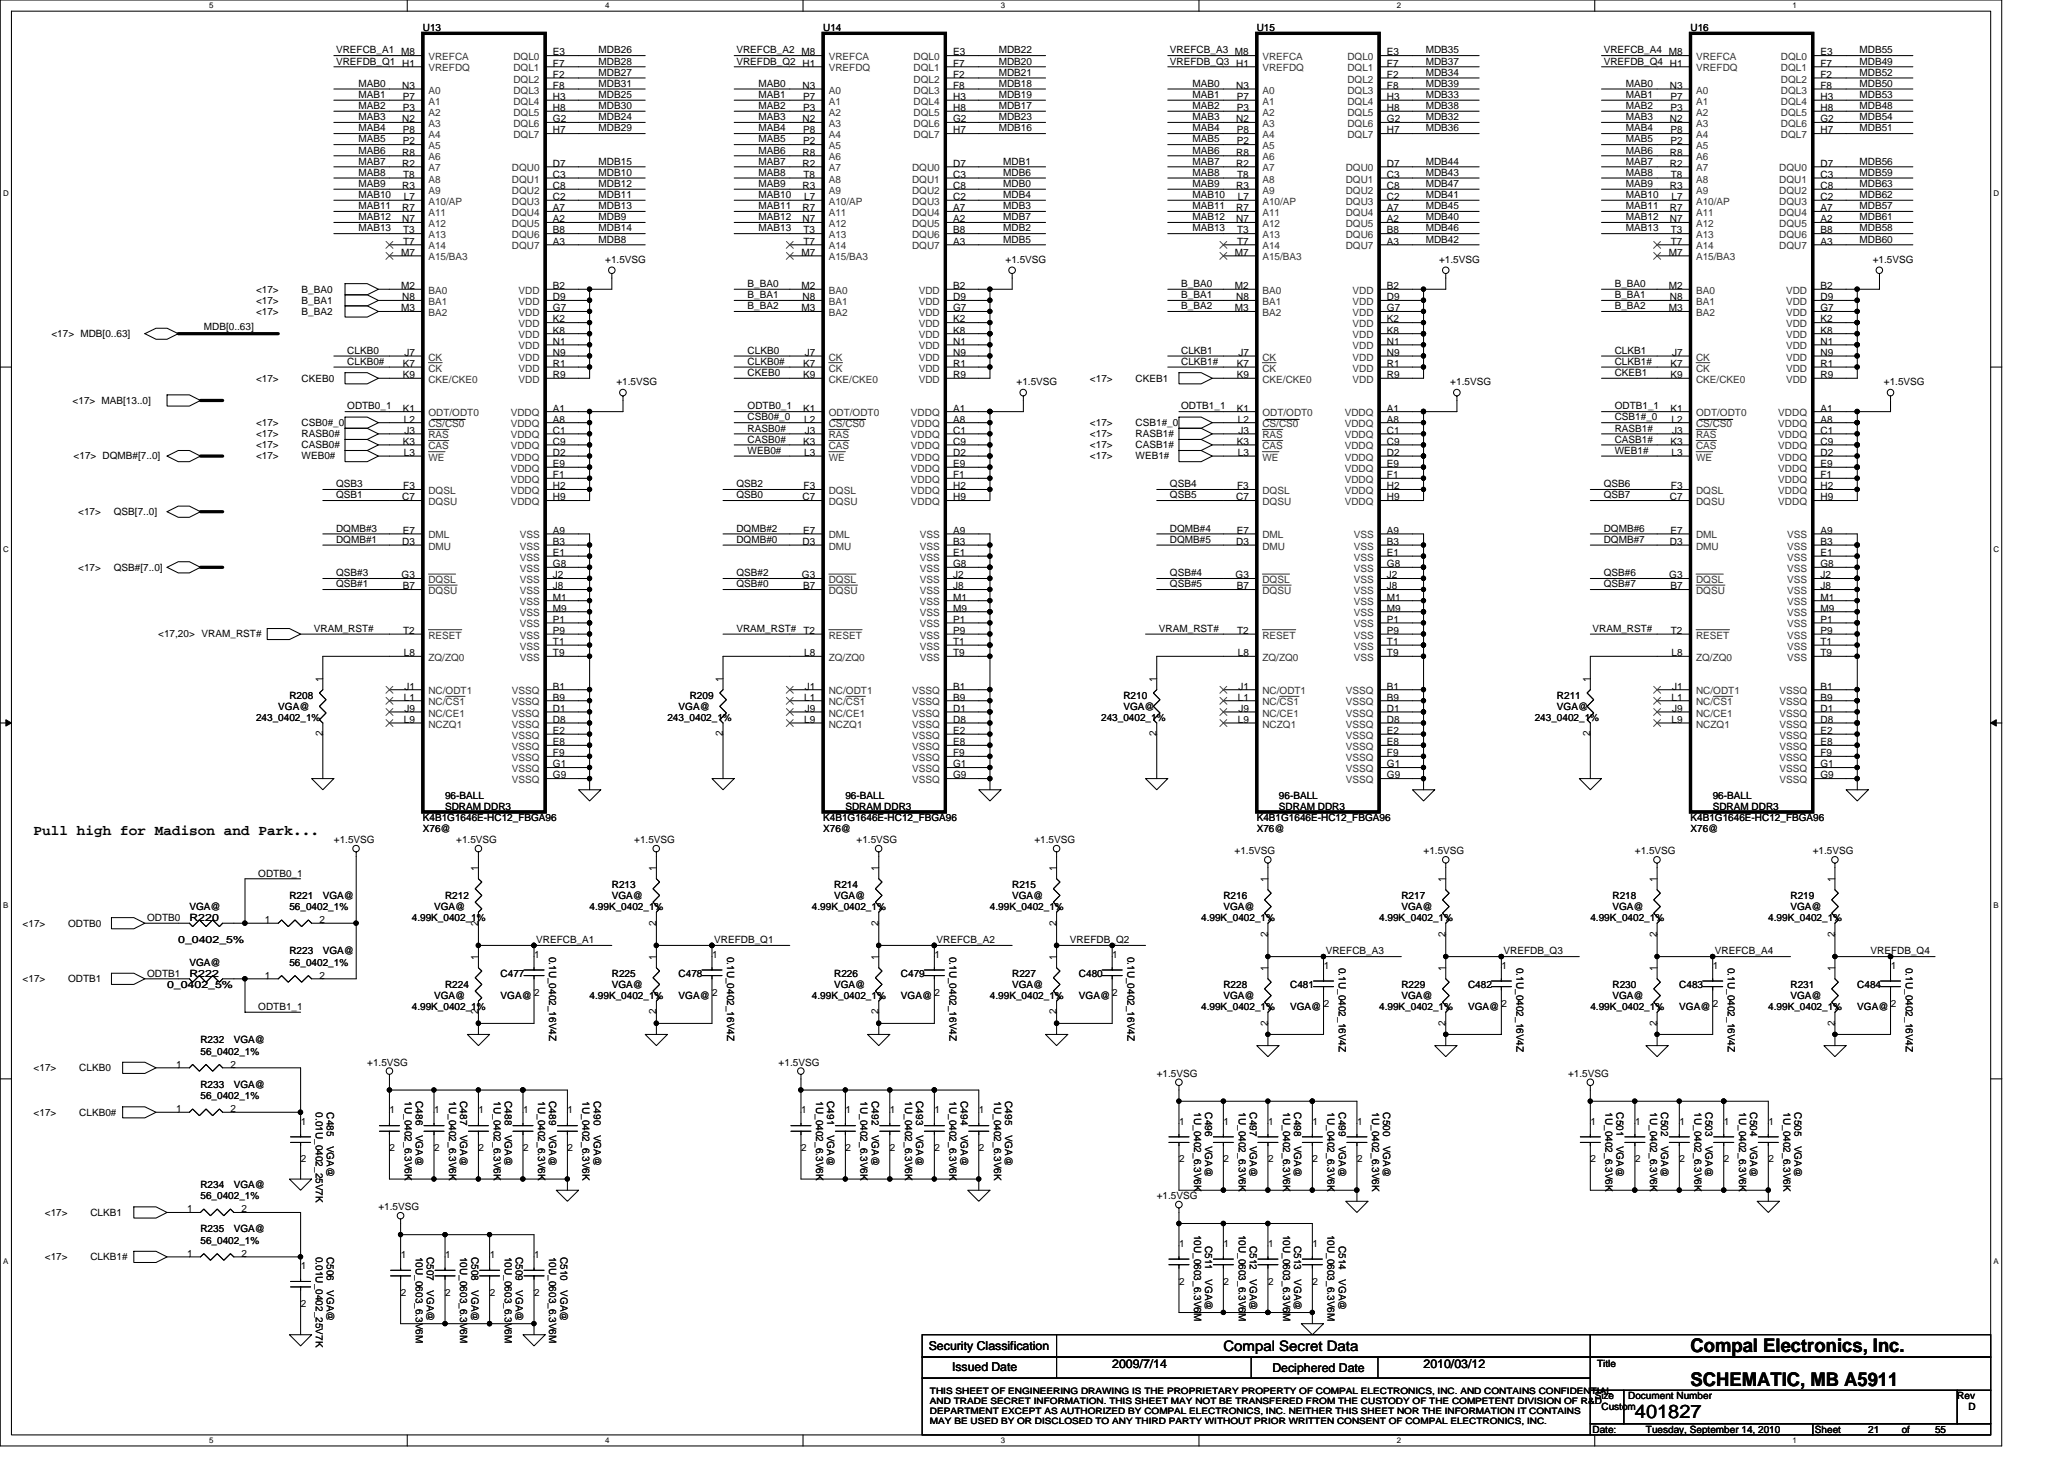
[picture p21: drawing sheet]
<svg xmlns="http://www.w3.org/2000/svg" width="297mm" height="210mm" viewBox="0 0 297 210" stroke-linecap="round" stroke-linejoin="round" font-family="sans-serif">
<defs><g id="words">
<g font-size="2.7">
<text x="243.3" y="194.5">Compal Electronics, Inc.</text>
<text x="243.3" y="199.3">SCHEMATIC, MB A5911</text>
<text x="235.3" y="204.1">401827</text>
</g>
<g font-size="2.1">
<text x="4.8" y="120.2">Pull high for Madison and Park...</text>
<text x="176.1" y="194.4">Compal Secret Data</text>
</g>
<g font-size="1.8">
<text x="133.7" y="194.2">Security Classification</text>
<text x="137" y="197.3">Issued Date</text>
<text x="160.1" y="196.8">2009/7/14</text>
<text x="183.1" y="197.4">Deciphered Date</text>
<text x="204.9" y="196.8">2010/03/12</text>
</g>
<g font-size="1.4">
<text x="60.9" y="4.5">U13</text>
<text x="118.5" y="4.5">U14</text>
<text x="180.9" y="4.5">U15</text>
<text x="243.3" y="4.5">U16</text>
<text x="48.4" y="9.3">VREFDB_Q1 H1</text>
<text x="48.4" y="7.7">VREFCB_A1 M8</text>
<text x="79.6" y="8">E3</text>
<text x="79.6" y="9.6">F7</text>
<text x="79.6" y="11.2">F2</text>
<text x="86.1" y="7.7">MDB26</text>
<text x="86.1" y="10.9">MDB27</text>
<text x="86.1" y="9.3">MDB28</text>
<text x="106" y="9.3">VREFDB_Q2 H1</text>
<text x="106" y="7.7">VREFCB_A2 M8</text>
<text x="137.2" y="8">E3</text>
<text x="137.2" y="9.6">F7</text>
<text x="137.2" y="11.2">F2</text>
<text x="143.7" y="7.7">MDB22</text>
<text x="143.7" y="10.9">MDB21</text>
<text x="143.7" y="9.3">MDB20</text>
<text x="168.4" y="9.3">VREFDB_Q3 H1</text>
<text x="168.4" y="7.7">VREFCB_A3 M8</text>
<text x="199.6" y="8">E3</text>
<text x="199.6" y="9.6">F7</text>
<text x="199.6" y="11.2">F2</text>
<text x="205.2" y="9.3">MDB37</text>
<text x="205.2" y="7.7">MDB35</text>
<text x="205.2" y="10.9">MDB34</text>
<text x="230.8" y="9.3">VREFDB_Q4 H1</text>
<text x="230.8" y="7.7">VREFCB_A4 M8</text>
<text x="262" y="8">E3</text>
<text x="262" y="9.6">F7</text>
<text x="262" y="11.2">F2</text>
<text x="267.6" y="7.7">MDB55</text>
<text x="267.6" y="10.9">MDB52</text>
<text x="267.6" y="9.3">MDB49</text>
<text x="51.6" y="15.7">MAB2</text>
<text x="51.6" y="14.1">MAB1</text>
<text x="51.6" y="12.5">MAB0</text>
<text x="51.6" y="17.3">MAB3</text>
<text x="57.9" y="17.6">N2</text>
<text x="57.9" y="12.8">N3</text>
<text x="58" y="16">P3</text>
<text x="58" y="14.4">P7</text>
<text x="79.6" y="12.8">F8</text>
<text x="79.6" y="14.4">H3</text>
<text x="79.6" y="16">H8</text>
<text x="79.6" y="17.6">G2</text>
<text x="86.1" y="14.1">MDB25</text>
<text x="86.1" y="17.3">MDB24</text>
<text x="86.1" y="12.5">MDB31</text>
<text x="86.1" y="15.7">MDB30</text>
<text x="109.2" y="14.1">MAB1</text>
<text x="109.2" y="12.5">MAB0</text>
<text x="109.2" y="17.3">MAB3</text>
<text x="109.2" y="15.7">MAB2</text>
<text x="115.5" y="17.6">N2</text>
<text x="115.5" y="12.8">N3</text>
<text x="115.6" y="16">P3</text>
<text x="115.6" y="14.4">P7</text>
<text x="137.2" y="12.8">F8</text>
<text x="137.2" y="14.4">H3</text>
<text x="137.2" y="16">H8</text>
<text x="137.2" y="17.6">G2</text>
<text x="143.7" y="14.1">MDB19</text>
<text x="143.7" y="15.7">MDB17</text>
<text x="143.7" y="17.3">MDB23</text>
<text x="143.7" y="12.5">MDB18</text>
<text x="171.6" y="14.1">MAB1</text>
<text x="171.6" y="12.5">MAB0</text>
<text x="171.6" y="17.3">MAB3</text>
<text x="171.6" y="15.7">MAB2</text>
<text x="177.9" y="17.6">N2</text>
<text x="177.9" y="12.8">N3</text>
<text x="178" y="16">P3</text>
<text x="178" y="14.4">P7</text>
<text x="199.6" y="12.8">F8</text>
<text x="199.6" y="14.4">H3</text>
<text x="199.6" y="16">H8</text>
<text x="199.6" y="17.6">G2</text>
<text x="205.2" y="12.5">MDB39</text>
<text x="205.2" y="17.3">MDB32</text>
<text x="205.2" y="15.7">MDB38</text>
<text x="205.2" y="14.1">MDB33</text>
<text x="234" y="14.1">MAB1</text>
<text x="234" y="12.5">MAB0</text>
<text x="234" y="17.3">MAB3</text>
<text x="234" y="15.7">MAB2</text>
<text x="240.3" y="17.6">N2</text>
<text x="240.3" y="12.8">N3</text>
<text x="240.4" y="16">P3</text>
<text x="240.4" y="14.4">P7</text>
<text x="262" y="12.8">F8</text>
<text x="262" y="14.4">H3</text>
<text x="262" y="16">H8</text>
<text x="262" y="17.6">G2</text>
<text x="267.6" y="12.5">MDB50</text>
<text x="267.6" y="14.1">MDB53</text>
<text x="267.6" y="15.7">MDB48</text>
<text x="267.6" y="17.3">MDB54</text>
<text x="51.6" y="18.9">MAB4</text>
<text x="51.6" y="23.7">MAB7</text>
<text x="51.6" y="20.5">MAB5</text>
<text x="51.6" y="22.1">MAB6</text>
<text x="57.9" y="22.4">R8</text>
<text x="57.9" y="24">R2</text>
<text x="58" y="19.2">P8</text>
<text x="58" y="20.8">P2</text>
<text x="79.6" y="19.2">H7</text>
<text x="79.6" y="24">D7</text>
<text x="86.1" y="23.7">MDB15</text>
<text x="86.1" y="18.9">MDB29</text>
<text x="109.2" y="18.9">MAB4</text>
<text x="109.2" y="23.7">MAB7</text>
<text x="109.2" y="20.5">MAB5</text>
<text x="109.2" y="22.1">MAB6</text>
<text x="115.5" y="22.4">R8</text>
<text x="115.5" y="24">R2</text>
<text x="115.6" y="19.2">P8</text>
<text x="115.6" y="20.8">P2</text>
<text x="137.2" y="19.2">H7</text>
<text x="137.2" y="24">D7</text>
<text x="143.7" y="18.9">MDB16</text>
<text x="144.4" y="23.7">MDB1</text>
<text x="171.6" y="18.9">MAB4</text>
<text x="171.6" y="23.7">MAB7</text>
<text x="171.6" y="20.5">MAB5</text>
<text x="171.6" y="22.1">MAB6</text>
<text x="177.9" y="22.4">R8</text>
<text x="177.9" y="24">R2</text>
<text x="178" y="19.2">P8</text>
<text x="178" y="20.8">P2</text>
<text x="199.6" y="19.2">H7</text>
<text x="199.6" y="24">D7</text>
<text x="205.2" y="23.7">MDB44</text>
<text x="205.2" y="18.9">MDB36</text>
<text x="234" y="18.9">MAB4</text>
<text x="234" y="23.7">MAB7</text>
<text x="234" y="20.5">MAB5</text>
<text x="234" y="22.1">MAB6</text>
<text x="240.3" y="22.4">R8</text>
<text x="240.3" y="24">R2</text>
<text x="240.4" y="19.2">P8</text>
<text x="240.4" y="20.8">P2</text>
<text x="262" y="19.2">H7</text>
<text x="262" y="24">D7</text>
<text x="267.6" y="18.9">MDB51</text>
<text x="267.6" y="23.7">MDB56</text>
<text x="51.6" y="28.5">MAB10</text>
<text x="51.6" y="26.9">MAB9</text>
<text x="51.6" y="25.3">MAB8</text>
<text x="57.9" y="27.2">R3</text>
<text x="58" y="25.6">T8</text>
<text x="58.1" y="28.8">L7</text>
<text x="79.6" y="25.6">C3</text>
<text x="79.6" y="27.2">C8</text>
<text x="79.6" y="28.8">C2</text>
<text x="86.1" y="25.3">MDB10</text>
<text x="86.1" y="26.9">MDB12</text>
<text x="86.1" y="28.5">MDB11</text>
<text x="109.2" y="25.3">MAB8</text>
<text x="109.2" y="28.5">MAB10</text>
<text x="109.2" y="26.9">MAB9</text>
<text x="115.5" y="27.2">R3</text>
<text x="115.6" y="25.6">T8</text>
<text x="115.7" y="28.8">L7</text>
<text x="137.2" y="25.6">C3</text>
<text x="137.2" y="27.2">C8</text>
<text x="137.2" y="28.8">C2</text>
<text x="144.4" y="26.9">MDB0</text>
<text x="144.4" y="25.3">MDB6</text>
<text x="144.4" y="28.5">MDB4</text>
<text x="171.6" y="25.3">MAB8</text>
<text x="171.6" y="28.5">MAB10</text>
<text x="171.6" y="26.9">MAB9</text>
<text x="177.9" y="27.2">R3</text>
<text x="178" y="25.6">T8</text>
<text x="178.1" y="28.8">L7</text>
<text x="199.6" y="25.6">C3</text>
<text x="199.6" y="27.2">C8</text>
<text x="199.6" y="28.8">C2</text>
<text x="205.2" y="28.5">MDB41</text>
<text x="205.2" y="25.3">MDB43</text>
<text x="205.2" y="26.9">MDB47</text>
<text x="234" y="25.3">MAB8</text>
<text x="234" y="28.5">MAB10</text>
<text x="234" y="26.9">MAB9</text>
<text x="240.3" y="27.2">R3</text>
<text x="240.4" y="25.6">T8</text>
<text x="240.6" y="28.8">L7</text>
<text x="262" y="25.6">C3</text>
<text x="262" y="27.2">C8</text>
<text x="262" y="28.8">C2</text>
<text x="267.6" y="26.9">MDB63</text>
<text x="267.6" y="28.5">MDB62</text>
<text x="267.6" y="25.3">MDB59</text>
<text x="51.6" y="30.1">MAB11</text>
<text x="51.6" y="31.7">MAB12</text>
<text x="51.6" y="33.3">MAB13</text>
<text x="57.9" y="30.4">R7</text>
<text x="57.9" y="32">N7</text>
<text x="58" y="33.6">T3</text>
<text x="58" y="35.2">T7</text>
<text x="79.6" y="30.4">A7</text>
<text x="79.6" y="32">A2</text>
<text x="79.6" y="33.6">B8</text>
<text x="79.6" y="35.2">A3</text>
<text x="86.1" y="33.3">MDB14</text>
<text x="86.1" y="31.7">MDB9</text>
<text x="86.1" y="30.1">MDB13</text>
<text x="86.1" y="34.9">MDB8</text>
<text x="109.2" y="31.7">MAB12</text>
<text x="109.2" y="30.1">MAB11</text>
<text x="109.2" y="33.3">MAB13</text>
<text x="115.5" y="30.4">R7</text>
<text x="115.5" y="32">N7</text>
<text x="115.6" y="33.6">T3</text>
<text x="115.6" y="35.2">T7</text>
<text x="137.2" y="30.4">A7</text>
<text x="137.2" y="32">A2</text>
<text x="137.2" y="33.6">B8</text>
<text x="137.2" y="35.2">A3</text>
<text x="144.4" y="33.3">MDB2</text>
<text x="144.4" y="34.9">MDB5</text>
<text x="144.4" y="30.1">MDB3</text>
<text x="144.4" y="31.7">MDB7</text>
<text x="171.6" y="31.7">MAB12</text>
<text x="171.6" y="30.1">MAB11</text>
<text x="171.6" y="33.3">MAB13</text>
<text x="177.9" y="30.4">R7</text>
<text x="177.9" y="32">N7</text>
<text x="178" y="33.6">T3</text>
<text x="178" y="35.2">T7</text>
<text x="199.6" y="30.4">A7</text>
<text x="199.6" y="32">A2</text>
<text x="199.6" y="33.6">B8</text>
<text x="199.6" y="35.2">A3</text>
<text x="205.2" y="30.1">MDB45</text>
<text x="205.2" y="33.3">MDB46</text>
<text x="205.2" y="31.7">MDB40</text>
<text x="205.2" y="34.9">MDB42</text>
<text x="234" y="31.7">MAB12</text>
<text x="234" y="30.1">MAB11</text>
<text x="234" y="33.3">MAB13</text>
<text x="240.3" y="30.4">R7</text>
<text x="240.3" y="32">N7</text>
<text x="240.4" y="33.6">T3</text>
<text x="240.4" y="35.2">T7</text>
<text x="262" y="30.4">A7</text>
<text x="262" y="32">A2</text>
<text x="262" y="33.6">B8</text>
<text x="262" y="35.2">A3</text>
<text x="267.6" y="33.3">MDB58</text>
<text x="267.6" y="30.1">MDB57</text>
<text x="267.6" y="31.7">MDB61</text>
<text x="267.6" y="34.9">MDB60</text>
<text x="57.7" y="41.6">M2</text>
<text x="57.7" y="36.8">M7</text>
<text x="79.6" y="41.6">B2</text>
<text x="87.1" y="37.8">+1.5VSG</text>
<text x="107.6" y="41.3">B_BA0</text>
<text x="115.3" y="41.6">M2</text>
<text x="115.3" y="36.8">M7</text>
<text x="137.2" y="41.6">B2</text>
<text x="144.7" y="37.8">+1.5VSG</text>
<text x="170" y="41.3">B_BA0</text>
<text x="177.7" y="41.6">M2</text>
<text x="177.7" y="36.8">M7</text>
<text x="199.6" y="41.6">B2</text>
<text x="207.1" y="37.8">+1.5VSG</text>
<text x="232.4" y="41.3">B_BA0</text>
<text x="240.2" y="41.6">M2</text>
<text x="240.2" y="36.8">M7</text>
<text x="262" y="41.6">B2</text>
<text x="269.5" y="37.8">+1.5VSG</text>
<text x="29.3" y="47.5">MDB[0..63]</text>
<text x="36.8" y="42.1">&lt;17&gt;</text>
<text x="36.8" y="43.7">&lt;17&gt;</text>
<text x="36.8" y="45.3">&lt;17&gt;</text>
<text x="43.4" y="42.1">B_BA0</text>
<text x="43.4" y="43.7">B_BA1</text>
<text x="43.4" y="45.3">B_BA2</text>
<text x="57.7" y="44.8">M3</text>
<text x="57.9" y="43.2">N8</text>
<text x="79.6" y="43.2">D9</text>
<text x="79.6" y="44.8">G7</text>
<text x="79.6" y="46.4">K2</text>
<text x="79.6" y="48">K8</text>
<text x="107.6" y="42.9">B_BA1</text>
<text x="107.6" y="44.5">B_BA2</text>
<text x="115.3" y="44.8">M3</text>
<text x="115.5" y="43.2">N8</text>
<text x="137.2" y="43.2">D9</text>
<text x="137.2" y="44.8">G7</text>
<text x="137.2" y="46.4">K2</text>
<text x="137.2" y="48">K8</text>
<text x="170" y="44.5">B_BA2</text>
<text x="170" y="42.9">B_BA1</text>
<text x="177.7" y="44.8">M3</text>
<text x="177.9" y="43.2">N8</text>
<text x="199.6" y="43.2">D9</text>
<text x="199.6" y="44.8">G7</text>
<text x="199.6" y="46.4">K2</text>
<text x="199.6" y="48">K8</text>
<text x="232.4" y="44.5">B_BA2</text>
<text x="232.4" y="42.9">B_BA1</text>
<text x="240.2" y="44.8">M3</text>
<text x="240.3" y="43.2">N8</text>
<text x="262" y="43.2">D9</text>
<text x="262" y="44.8">G7</text>
<text x="262" y="46.4">K2</text>
<text x="262" y="48">K8</text>
<text x="7.4" y="48.5">&lt;17&gt; MDB[0..63]</text>
<text x="50" y="52.5">CLKB0#</text>
<text x="50" y="50.9">CLKB0</text>
<text x="58" y="52.8">K7</text>
<text x="58.2" y="51.2">J7</text>
<text x="79.6" y="49.6">N1</text>
<text x="79.6" y="51.2">N9</text>
<text x="79.6" y="52.8">R1</text>
<text x="107.6" y="50.9">CLKB0</text>
<text x="107.6" y="52.5">CLKB0#</text>
<text x="115.6" y="52.8">K7</text>
<text x="115.8" y="51.2">J7</text>
<text x="137.2" y="49.6">N1</text>
<text x="137.2" y="51.2">N9</text>
<text x="137.2" y="52.8">R1</text>
<text x="170" y="52.5">CLKB1#</text>
<text x="170" y="50.9">CLKB1</text>
<text x="178" y="52.8">K7</text>
<text x="178.2" y="51.2">J7</text>
<text x="199.6" y="49.6">N1</text>
<text x="199.6" y="51.2">N9</text>
<text x="199.6" y="52.8">R1</text>
<text x="232.4" y="50.9">CLKB1</text>
<text x="232.4" y="52.5">CLKB1#</text>
<text x="240.4" y="52.8">K7</text>
<text x="240.6" y="51.2">J7</text>
<text x="262" y="49.6">N1</text>
<text x="262" y="51.2">N9</text>
<text x="262" y="52.8">R1</text>
<text x="10.5" y="58.1">&lt;17&gt; MAB[13..0]</text>
<text x="36.8" y="54.9">&lt;17&gt;</text>
<text x="43.4" y="54.9">CKEB0</text>
<text x="50" y="58.9">ODTB0_1</text>
<text x="58" y="54.4">K9</text>
<text x="58" y="59.2">K1</text>
<text x="79.6" y="54.4">R9</text>
<text x="79.6" y="59.2">A1</text>
<text x="88.7" y="55.4">+1.5VSG</text>
<text x="107.6" y="54.1">CKEB0</text>
<text x="107.6" y="58.9">ODTB0_1</text>
<text x="115.6" y="54.4">K9</text>
<text x="115.6" y="59.2">K1</text>
<text x="137.2" y="54.4">R9</text>
<text x="137.2" y="59.2">A1</text>
<text x="146.3" y="55.4">+1.5VSG</text>
<text x="156.9" y="54.9">&lt;17&gt;</text>
<text x="163.4" y="54.9">CKEB1</text>
<text x="170" y="58.9">ODTB1_1</text>
<text x="178" y="54.4">K9</text>
<text x="178" y="59.2">K1</text>
<text x="199.6" y="54.4">R9</text>
<text x="199.6" y="59.2">A1</text>
<text x="208.7" y="55.4">+1.5VSG</text>
<text x="232.4" y="54.1">CKEB1</text>
<text x="232.4" y="58.9">ODTB1_1</text>
<text x="240.4" y="54.4">K9</text>
<text x="240.4" y="59.2">K1</text>
<text x="262" y="54.4">R9</text>
<text x="262" y="59.2">A1</text>
<text x="271.1" y="55.4">+1.5VSG</text>
<text x="36.8" y="61.3">&lt;17&gt;</text>
<text x="36.8" y="64.5">&lt;17&gt;</text>
<text x="36.8" y="62.9">&lt;17&gt;</text>
<text x="43.4" y="61.3">CSB0#_0</text>
<text x="43.4" y="64.5">CASB0#</text>
<text x="43.4" y="62.9">RASB0#</text>
<text x="58" y="64">K3</text>
<text x="58.1" y="65.6">L3</text>
<text x="58.1" y="60.8">L2</text>
<text x="58.2" y="62.4">J3</text>
<text x="79.6" y="60.8">A8</text>
<text x="79.6" y="62.4">C1</text>
<text x="79.6" y="64">C9</text>
<text x="79.6" y="65.6">D2</text>
<text x="107.6" y="60.5">CSB0#_0</text>
<text x="107.6" y="62.1">RASB0#</text>
<text x="107.6" y="63.7">CASB0#</text>
<text x="107.6" y="65.3">WEB0#</text>
<text x="115.6" y="64">K3</text>
<text x="115.7" y="65.6">L3</text>
<text x="115.7" y="60.8">L2</text>
<text x="115.8" y="62.4">J3</text>
<text x="137.2" y="60.8">A8</text>
<text x="137.2" y="62.4">C1</text>
<text x="137.2" y="64">C9</text>
<text x="137.2" y="65.6">D2</text>
<text x="156.9" y="61.3">&lt;17&gt;</text>
<text x="156.9" y="62.9">&lt;17&gt;</text>
<text x="156.9" y="64.5">&lt;17&gt;</text>
<text x="163.4" y="61.3">CSB1#_0</text>
<text x="163.4" y="62.9">RASB1#</text>
<text x="163.4" y="64.5">CASB1#</text>
<text x="178" y="64">K3</text>
<text x="178.1" y="65.6">L3</text>
<text x="178.1" y="60.8">L2</text>
<text x="178.2" y="62.4">J3</text>
<text x="199.6" y="60.8">A8</text>
<text x="199.6" y="62.4">C1</text>
<text x="199.6" y="64">C9</text>
<text x="199.6" y="65.6">D2</text>
<text x="232.4" y="60.5">CSB1#_0</text>
<text x="232.4" y="62.1">RASB1#</text>
<text x="232.4" y="63.7">CASB1#</text>
<text x="232.4" y="65.3">WEB1#</text>
<text x="240.4" y="64">K3</text>
<text x="240.6" y="65.6">L3</text>
<text x="240.6" y="60.8">L2</text>
<text x="240.6" y="62.4">J3</text>
<text x="262" y="60.8">A8</text>
<text x="262" y="62.4">C1</text>
<text x="262" y="64">C9</text>
<text x="262" y="65.6">D2</text>
<text x="10.6" y="66.1">&lt;17&gt; DQMB#[7..0]</text>
<text x="36.8" y="66.1">&lt;17&gt;</text>
<text x="43.4" y="66.1">WEB0#</text>
<text x="48.4" y="70.1">QSB3</text>
<text x="48.4" y="71.7">QSB1</text>
<text x="57.9" y="72">C7</text>
<text x="58" y="70.4">F3</text>
<text x="79.6" y="67.2">E9</text>
<text x="79.6" y="68.8">F1</text>
<text x="79.6" y="70.4">H2</text>
<text x="79.6" y="72">H9</text>
<text x="106" y="70.1">QSB2</text>
<text x="106" y="71.7">QSB0</text>
<text x="115.5" y="72">C7</text>
<text x="115.7" y="70.4">F3</text>
<text x="137.2" y="67.2">E9</text>
<text x="137.2" y="68.8">F1</text>
<text x="137.2" y="70.4">H2</text>
<text x="137.2" y="72">H9</text>
<text x="156.9" y="66.1">&lt;17&gt;</text>
<text x="163.4" y="66.1">WEB1#</text>
<text x="168.4" y="70.1">QSB4</text>
<text x="168.4" y="71.7">QSB5</text>
<text x="177.9" y="72">C7</text>
<text x="178.1" y="70.4">F3</text>
<text x="199.6" y="67.2">E9</text>
<text x="199.6" y="68.8">F1</text>
<text x="199.6" y="70.4">H2</text>
<text x="199.6" y="72">H9</text>
<text x="230.8" y="70.1">QSB6</text>
<text x="230.8" y="71.7">QSB7</text>
<text x="240.3" y="72">C7</text>
<text x="240.5" y="70.4">F3</text>
<text x="262" y="67.2">E9</text>
<text x="262" y="68.8">F1</text>
<text x="262" y="70.4">H2</text>
<text x="262" y="72">H9</text>
<text x="11.3" y="74.1">&lt;17&gt;</text>
<text x="16.4" y="74.1">QSB[7..0]</text>
<text x="48.4" y="76.5">DQMB#3</text>
<text x="58" y="76.8">E7</text>
<text x="79.6" y="76.8">A9</text>
<text x="106" y="76.5">DQMB#2</text>
<text x="115.6" y="76.8">E7</text>
<text x="137.2" y="76.8">A9</text>
<text x="168.4" y="76.5">DQMB#4</text>
<text x="178" y="76.8">E7</text>
<text x="199.6" y="76.8">A9</text>
<text x="230.8" y="76.5">DQMB#6</text>
<text x="240.4" y="76.8">E7</text>
<text x="262" y="76.8">A9</text>
<text x="11.3" y="82.1">&lt;17&gt;</text>
<text x="16.4" y="82.1">QSB#[7..0]</text>
<text x="48.4" y="78.1">DQMB#1</text>
<text x="48.4" y="82.9">QSB#3</text>
<text x="57.8" y="83.2">G3</text>
<text x="57.9" y="78.4">D3</text>
<text x="79.6" y="80">E1</text>
<text x="79.6" y="78.4">B3</text>
<text x="79.6" y="81.6">G8</text>
<text x="79.6" y="83.2">J2</text>
<text x="106" y="82.9">QSB#2</text>
<text x="106" y="78.1">DQMB#0</text>
<text x="115.4" y="83.2">G3</text>
<text x="115.5" y="78.4">D3</text>
<text x="137.2" y="80">E1</text>
<text x="137.2" y="78.4">B3</text>
<text x="137.2" y="81.6">G8</text>
<text x="137.2" y="83.2">J2</text>
<text x="168.4" y="82.9">QSB#4</text>
<text x="168.4" y="78.1">DQMB#5</text>
<text x="177.8" y="83.2">G3</text>
<text x="177.9" y="78.4">D3</text>
<text x="199.6" y="80">E1</text>
<text x="199.6" y="78.4">B3</text>
<text x="199.6" y="81.6">G8</text>
<text x="199.6" y="83.2">J2</text>
<text x="230.8" y="82.9">QSB#6</text>
<text x="230.8" y="78.1">DQMB#7</text>
<text x="240.2" y="83.2">G3</text>
<text x="240.3" y="78.4">D3</text>
<text x="262" y="80">E1</text>
<text x="262" y="78.4">B3</text>
<text x="262" y="81.6">G8</text>
<text x="262" y="83.2">J2</text>
<text x="48.4" y="84.5">QSB#1</text>
<text x="58" y="84.8">B7</text>
<text x="79.6" y="84.8">J8</text>
<text x="79.6" y="86.4">M1</text>
<text x="79.6" y="88">M9</text>
<text x="79.6" y="89.6">P1</text>
<text x="106" y="84.5">QSB#0</text>
<text x="115.6" y="84.8">B7</text>
<text x="137.2" y="84.8">J8</text>
<text x="137.2" y="86.4">M1</text>
<text x="137.2" y="88">M9</text>
<text x="137.2" y="89.6">P1</text>
<text x="168.4" y="84.5">QSB#5</text>
<text x="178" y="84.8">B7</text>
<text x="199.6" y="84.8">J8</text>
<text x="199.6" y="86.4">M1</text>
<text x="199.6" y="88">M9</text>
<text x="199.6" y="89.6">P1</text>
<text x="230.8" y="84.5">QSB#7</text>
<text x="240.4" y="84.8">B7</text>
<text x="262" y="84.8">J8</text>
<text x="262" y="86.4">M1</text>
<text x="262" y="88">M9</text>
<text x="262" y="89.6">P1</text>
<text x="22.8" y="91.7">&lt;17,20&gt; VRAM_RST#</text>
<text x="45.2" y="90.9">VRAM_RST#</text>
<text x="58" y="91.2">T2</text>
<text x="58.1" y="94.4">L8</text>
<text x="79.6" y="91.2">P9</text>
<text x="79.6" y="92.8">T1</text>
<text x="79.6" y="94.4">T9</text>
<text x="106" y="90.9">VRAM_RST#</text>
<text x="115.6" y="91.2">T2</text>
<text x="115.7" y="94.4">L8</text>
<text x="137.2" y="91.2">P9</text>
<text x="137.2" y="92.8">T1</text>
<text x="137.2" y="94.4">T9</text>
<text x="166.8" y="90.9">VRAM_RST#</text>
<text x="178" y="91.2">T2</text>
<text x="178.1" y="94.4">L8</text>
<text x="199.6" y="91.2">P9</text>
<text x="199.6" y="92.8">T1</text>
<text x="199.6" y="94.4">T9</text>
<text x="229.2" y="90.9">VRAM_RST#</text>
<text x="240.4" y="91.2">T2</text>
<text x="240.6" y="94.4">L8</text>
<text x="262" y="91.2">P9</text>
<text x="262" y="92.8">T1</text>
<text x="262" y="94.4">T9</text>
<text x="41.7" y="100.5">R208</text>
<text x="46.4" y="98.1" transform="rotate(-90 46.4 98.1)">1</text>
<text x="58.1" y="100.8">L1</text>
<text x="58.2" y="99.2">J1</text>
<text x="79.6" y="99.2">B1</text>
<text x="79.6" y="100.8">B9</text>
<text x="99.3" y="100.5">R209</text>
<text x="104" y="98.1" transform="rotate(-90 104 98.1)">1</text>
<text x="115.7" y="100.8">L1</text>
<text x="115.8" y="99.2">J1</text>
<text x="137.2" y="99.2">B1</text>
<text x="137.2" y="100.8">B9</text>
<text x="161.7" y="100.5">R210</text>
<text x="166.5" y="98.1" transform="rotate(-90 166.5 98.1)">1</text>
<text x="178.1" y="100.8">L1</text>
<text x="178.2" y="99.2">J1</text>
<text x="199.6" y="99.2">B1</text>
<text x="199.6" y="100.8">B9</text>
<text x="224.1" y="100.5">R211</text>
<text x="228.9" y="98.1" transform="rotate(-90 228.9 98.1)">1</text>
<text x="240.6" y="100.8">L1</text>
<text x="240.6" y="99.2">J1</text>
<text x="262" y="99.2">B1</text>
<text x="262" y="100.8">B9</text>
<text x="36.8" y="103.7">243_0402_1%</text>
<text x="40" y="102.1">VGA@</text>
<text x="46.4" y="105.9" transform="rotate(-90 46.4 105.9)">2</text>
<text x="58.1" y="104">L9</text>
<text x="58.2" y="102.4">J9</text>
<text x="79.6" y="102.4">D1</text>
<text x="79.6" y="104">D8</text>
<text x="79.6" y="105.6">E2</text>
<text x="79.6" y="107.2">E8</text>
<text x="96.1" y="103.7">243_0402_1%</text>
<text x="97.7" y="102.1">VGA@</text>
<text x="104" y="105.9" transform="rotate(-90 104 105.9)">2</text>
<text x="115.7" y="104">L9</text>
<text x="115.8" y="102.4">J9</text>
<text x="137.2" y="102.4">D1</text>
<text x="137.2" y="104">D8</text>
<text x="137.2" y="105.6">E2</text>
<text x="137.2" y="107.2">E8</text>
<text x="158.5" y="103.7">243_0402_1%</text>
<text x="161.7" y="102.1">VGA@</text>
<text x="166.5" y="105.9" transform="rotate(-90 166.5 105.9)">2</text>
<text x="178.1" y="104">L9</text>
<text x="178.2" y="102.4">J9</text>
<text x="199.6" y="102.4">D1</text>
<text x="199.6" y="104">D8</text>
<text x="199.6" y="105.6">E2</text>
<text x="199.6" y="107.2">E8</text>
<text x="220.9" y="103.7">243_0402_1%</text>
<text x="224.1" y="102.1">VGA@</text>
<text x="228.9" y="105.9" transform="rotate(-90 228.9 105.9)">2</text>
<text x="240.6" y="104">L9</text>
<text x="240.6" y="102.4">J9</text>
<text x="262" y="102.4">D1</text>
<text x="262" y="104">D8</text>
<text x="262" y="105.6">E2</text>
<text x="262" y="107.2">E8</text>
<text x="79.6" y="108.8">F9</text>
<text x="79.6" y="110.4">G1</text>
<text x="79.6" y="112">G9</text>
<text x="137.2" y="108.8">F9</text>
<text x="137.2" y="110.4">G1</text>
<text x="137.2" y="112">G9</text>
<text x="199.6" y="108.8">F9</text>
<text x="199.6" y="110.4">G1</text>
<text x="199.6" y="112">G9</text>
<text x="262" y="108.8">F9</text>
<text x="262" y="110.4">G1</text>
<text x="262" y="112">G9</text>
<text x="60.9" y="118.1">K4B1G1646E-HC12_FBGA96</text>
<text x="60.9" y="119.7">X76@</text>
<text x="64" y="114.9">96-BALL</text>
<text x="64" y="116.5">SDRAM DDR3</text>
<text x="118.5" y="118.1">K4B1G1646E-HC12_FBGA96</text>
<text x="118.5" y="119.7">X76@</text>
<text x="121.7" y="114.9">96-BALL</text>
<text x="121.7" y="116.5">SDRAM DDR3</text>
<text x="180.9" y="118.1">K4B1G1646E-HC12_FBGA96</text>
<text x="180.9" y="119.7">X76@</text>
<text x="184.1" y="114.9">96-BALL</text>
<text x="184.1" y="116.5">SDRAM DDR3</text>
<text x="243.3" y="118.1">K4B1G1646E-HC12_FBGA96</text>
<text x="243.3" y="119.7">X76@</text>
<text x="246.5" y="114.9">96-BALL</text>
<text x="246.5" y="116.5">SDRAM DDR3</text>
<text x="48" y="121.3">+1.5VSG</text>
<text x="65.7" y="121.3">+1.5VSG</text>
<text x="68.8" y="125.3" transform="rotate(-90 68.8 125.3)">1</text>
<text x="91.3" y="121.3">+1.5VSG</text>
<text x="94.4" y="125.3" transform="rotate(-90 94.4 125.3)">1</text>
<text x="123.3" y="121.3">+1.5VSG</text>
<text x="126.4" y="125.3" transform="rotate(-90 126.4 125.3)">1</text>
<text x="148.9" y="121.3">+1.5VSG</text>
<text x="152" y="125.3" transform="rotate(-90 152 125.3)">1</text>
<text x="177.7" y="122.9">+1.5VSG</text>
<text x="204.9" y="122.9">+1.5VSG</text>
<text x="235.3" y="122.9">+1.5VSG</text>
<text x="260.9" y="122.9">+1.5VSG</text>
<text x="27.3" y="130.9">VGA@</text>
<text x="37.2" y="126.1">ODTB0_1</text>
<text x="41.7" y="129.3">R221</text>
<text x="41.7" y="130.9">56_0402_1%</text>
<text x="46.5" y="129.3">VGA@</text>
<text x="62.5" y="130.9">VGA@</text>
<text x="64" y="129.3">R212</text>
<text x="84.9" y="130.9">4.99K_0402_1%</text>
<text x="88" y="127.7">R213</text>
<text x="88" y="129.3">VGA@</text>
<text x="116.9" y="130.9">4.99K_0402_1%</text>
<text x="120.1" y="127.7">R214</text>
<text x="120.1" y="129.3">VGA@</text>
<text x="142.5" y="130.9">4.99K_0402_1%</text>
<text x="145.7" y="127.7">R215</text>
<text x="145.7" y="129.3">VGA@</text>
<text x="176.1" y="129.3">R216</text>
<text x="176.1" y="130.9">VGA@</text>
<text x="182.5" y="126.9" transform="rotate(-90 182.5 126.9)">1</text>
<text x="201.7" y="129.3">R217</text>
<text x="201.7" y="130.9">VGA@</text>
<text x="208" y="126.9" transform="rotate(-90 208 126.9)">1</text>
<text x="232.1" y="129.3">R218</text>
<text x="232.1" y="130.9">VGA@</text>
<text x="238.5" y="126.9" transform="rotate(-90 238.5 126.9)">1</text>
<text x="257.7" y="129.3">R219</text>
<text x="257.7" y="130.9">VGA@</text>
<text x="264.1" y="126.9" transform="rotate(-90 264.1 126.9)">1</text>
<text x="3.3" y="133.3">&lt;17&gt;</text>
<text x="9.8" y="133.3">ODTB0</text>
<text x="21.2" y="132.5">ODTB0</text>
<text x="25.7" y="135.7">0_0402_5%</text>
<text x="27.3" y="132.5">R220</text>
<text x="38.1" y="132.8">1</text>
<text x="41.7" y="137.3">R223</text>
<text x="46" y="132.8">2</text>
<text x="46.5" y="137.3">VGA@</text>
<text x="59.3" y="132.5">4.99K_0402_1%</text>
<text x="68.8" y="133.2" transform="rotate(-90 68.8 133.2)">2</text>
<text x="76.9" y="137.8">1</text>
<text x="77.2" y="135.7">VREFCB_A1</text>
<text x="79.1" y="137.6" transform="rotate(90 79.1 137.6)">0.1U_0402_16V4Z</text>
<text x="94.4" y="133.2" transform="rotate(-90 94.4 133.2)">2</text>
<text x="102.5" y="137.8">1</text>
<text x="102.8" y="135.7">VREFDB_Q1</text>
<text x="104.6" y="137.6" transform="rotate(90 104.6 137.6)">0.1U_0402_16V4Z</text>
<text x="126.4" y="133.2" transform="rotate(-90 126.4 133.2)">2</text>
<text x="134.5" y="137.8">1</text>
<text x="134.8" y="135.7">VREFCB_A2</text>
<text x="136.6" y="137.6" transform="rotate(90 136.6 137.6)">0.1U_0402_16V4Z</text>
<text x="152" y="133.2" transform="rotate(-90 152 133.2)">2</text>
<text x="154" y="135.7">VREFDB_Q2</text>
<text x="160.1" y="137.8">1</text>
<text x="162.3" y="137.6" transform="rotate(90 162.3 137.6)">0.1U_0402_16V4Z</text>
<text x="172.9" y="132.5">4.99K_0402_1%</text>
<text x="182.5" y="134.7" transform="rotate(-90 182.5 134.7)">2</text>
<text x="190.8" y="137.3">VREFCB_A3</text>
<text x="198.5" y="132.5">4.99K_0402_1%</text>
<text x="208" y="134.7" transform="rotate(-90 208 134.7)">2</text>
<text x="216.4" y="137.3">VREFDB_Q3</text>
<text x="228.9" y="132.5">4.99K_0402_1%</text>
<text x="238.5" y="134.7" transform="rotate(-90 238.5 134.7)">2</text>
<text x="246.8" y="137.3">VREFCB_A4</text>
<text x="254.5" y="132.5">4.99K_0402_1%</text>
<text x="264.1" y="134.7" transform="rotate(-90 264.1 134.7)">2</text>
<text x="269.2" y="137.3">VREFDB_Q4</text>
<text x="3.3" y="141.3">&lt;17&gt;</text>
<text x="9.8" y="141.3">ODTB1</text>
<text x="21.2" y="140.5">ODTB1</text>
<text x="24" y="142.1">0_0402_5%</text>
<text x="27.3" y="140.5">R222</text>
<text x="27.3" y="138.9">VGA@</text>
<text x="38.1" y="140.8">1</text>
<text x="41.7" y="138.9">56_0402_1%</text>
<text x="46" y="140.8">2</text>
<text x="62.5" y="143.7">VGA@</text>
<text x="64" y="142.1">R224</text>
<text x="68.8" y="138.1" transform="rotate(-90 68.8 138.1)">1</text>
<text x="72" y="140.5">C477</text>
<text x="72" y="143.7">VGA@</text>
<text x="76.9" y="143.2">2</text>
<text x="84.9" y="143.7">4.99K_0402_1%</text>
<text x="88" y="140.5">R225</text>
<text x="88" y="142.1">VGA@</text>
<text x="94.4" y="138.1" transform="rotate(-90 94.4 138.1)">1</text>
<text x="97.7" y="140.5">C478</text>
<text x="97.7" y="143.7">VGA@</text>
<text x="102.5" y="143.2">2</text>
<text x="116.9" y="143.7">4.99K_0402_1%</text>
<text x="120.1" y="140.5">R226</text>
<text x="120.1" y="142.1">VGA@</text>
<text x="126.4" y="138.1" transform="rotate(-90 126.4 138.1)">1</text>
<text x="129.7" y="140.5">C479</text>
<text x="129.7" y="143.7">VGA@</text>
<text x="134.5" y="143.2">2</text>
<text x="142.5" y="143.7">4.99K_0402_1%</text>
<text x="145.7" y="140.5">R227</text>
<text x="145.7" y="142.1">VGA@</text>
<text x="152" y="138.1" transform="rotate(-90 152 138.1)">1</text>
<text x="155.3" y="140.5">C480</text>
<text x="155.3" y="143.7">VGA@</text>
<text x="160.1" y="143.2">2</text>
<text x="176.1" y="142.1">R228</text>
<text x="176.1" y="143.7">VGA@</text>
<text x="182.5" y="139.7" transform="rotate(-90 182.5 139.7)">1</text>
<text x="185.7" y="142.1">C481</text>
<text x="190.5" y="139.4">1</text>
<text x="192.7" y="139.2" transform="rotate(90 192.7 139.2)">0.1U_0402_16V4Z</text>
<text x="201.7" y="142.1">R229</text>
<text x="201.7" y="143.7">VGA@</text>
<text x="208" y="139.7" transform="rotate(-90 208 139.7)">1</text>
<text x="211.3" y="142.1">C482</text>
<text x="216.1" y="139.4">1</text>
<text x="218.3" y="139.2" transform="rotate(90 218.3 139.2)">0.1U_0402_16V4Z</text>
<text x="232.1" y="142.1">R230</text>
<text x="232.1" y="143.7">VGA@</text>
<text x="238.5" y="139.7" transform="rotate(-90 238.5 139.7)">1</text>
<text x="241.7" y="142.1">C483</text>
<text x="246.5" y="139.4">1</text>
<text x="248.7" y="139.2" transform="rotate(90 248.7 139.2)">0.1U_0402_16V4Z</text>
<text x="257.7" y="142.1">R231</text>
<text x="257.7" y="143.7">VGA@</text>
<text x="264.1" y="139.7" transform="rotate(-90 264.1 139.7)">1</text>
<text x="267.3" y="142.1">C484</text>
<text x="272.1" y="139.4">1</text>
<text x="274.3" y="139.2" transform="rotate(90 274.3 139.2)">0.1U_0402_16V4Z</text>
<text x="37.2" y="145.3">ODTB1_1</text>
<text x="59.3" y="145.3">4.99K_0402_1%</text>
<text x="68.8" y="145.9" transform="rotate(-90 68.8 145.9)">2</text>
<text x="94.4" y="145.9" transform="rotate(-90 94.4 145.9)">2</text>
<text x="126.4" y="145.9" transform="rotate(-90 126.4 145.9)">2</text>
<text x="152" y="145.9" transform="rotate(-90 152 145.9)">2</text>
<text x="172.9" y="145.3">4.99K_0402_1%</text>
<text x="182.5" y="147.6" transform="rotate(-90 182.5 147.6)">2</text>
<text x="185.7" y="145.3">VGA@</text>
<text x="190.5" y="144.8">2</text>
<text x="198.5" y="145.3">4.99K_0402_1%</text>
<text x="208" y="147.6" transform="rotate(-90 208 147.6)">2</text>
<text x="211.3" y="145.3">VGA@</text>
<text x="216.1" y="144.8">2</text>
<text x="228.9" y="145.3">4.99K_0402_1%</text>
<text x="238.5" y="147.6" transform="rotate(-90 238.5 147.6)">2</text>
<text x="241.7" y="145.3">VGA@</text>
<text x="246.5" y="144.8">2</text>
<text x="254.5" y="145.3">4.99K_0402_1%</text>
<text x="264.1" y="147.6" transform="rotate(-90 264.1 147.6)">2</text>
<text x="267.3" y="145.3">VGA@</text>
<text x="272.1" y="144.8">2</text>
<text x="4.8" y="154.1">&lt;17&gt;</text>
<text x="11.4" y="154.1">CLKB0</text>
<text x="25.3" y="153.6">1</text>
<text x="28.8" y="150.1">R232</text>
<text x="28.8" y="151.7">56_0402_1%</text>
<text x="33.2" y="153.6">2</text>
<text x="33.7" y="150.1">VGA@</text>
<text x="52.8" y="153.3">+1.5VSG</text>
<text x="112.1" y="153.3">+1.5VSG</text>
<text x="166.5" y="154.9">+1.5VSG</text>
<text x="225.7" y="154.9">+1.5VSG</text>
<text x="4.8" y="160.5">&lt;17&gt;</text>
<text x="11.4" y="160.5">CLKB0#</text>
<text x="25.3" y="160">1</text>
<text x="28.8" y="156.5">R233</text>
<text x="28.8" y="158.1">56_0402_1%</text>
<text x="33.2" y="160">2</text>
<text x="33.7" y="156.5">VGA@</text>
<text x="43.3" y="161.8">1</text>
<text x="45.4" y="160" transform="rotate(90 45.4 160)">0.01U_0402_25V7K</text>
<text x="47.1" y="160" transform="rotate(90 47.1 160)">C485</text>
<text x="56.1" y="160.2">1</text>
<text x="58.2" y="158.4" transform="rotate(90 58.2 158.4)">1U_0402_6.3V6K</text>
<text x="59.8" y="158.4" transform="rotate(90 59.8 158.4)">C486</text>
<text x="62.5" y="160.2">1</text>
<text x="64.6" y="158.4" transform="rotate(90 64.6 158.4)">1U_0402_6.3V6K</text>
<text x="66.2" y="158.4" transform="rotate(90 66.2 158.4)">C487</text>
<text x="68.9" y="160.2">1</text>
<text x="71.1" y="158.4" transform="rotate(90 71.1 158.4)">1U_0402_6.3V6K</text>
<text x="72.6" y="158.4" transform="rotate(90 72.6 158.4)">C488</text>
<text x="75.3" y="160.2">1</text>
<text x="77.4" y="158.4" transform="rotate(90 77.4 158.4)">1U_0402_6.3V6K</text>
<text x="79.1" y="158.4" transform="rotate(90 79.1 158.4)">C489</text>
<text x="81.7" y="160.2">1</text>
<text x="83.8" y="158.4" transform="rotate(90 83.8 158.4)">1U_0402_6.3V6K</text>
<text x="85.4" y="158.4" transform="rotate(90 85.4 158.4)">C490</text>
<text x="115.3" y="160.2">1</text>
<text x="117.4" y="158.4" transform="rotate(90 117.4 158.4)">1U_0402_6.3V6K</text>
<text x="119.1" y="158.4" transform="rotate(90 119.1 158.4)">C491</text>
<text x="121.7" y="160.2">1</text>
<text x="123.8" y="158.4" transform="rotate(90 123.8 158.4)">1U_0402_6.3V6K</text>
<text x="125.5" y="158.4" transform="rotate(90 125.5 158.4)">C492</text>
<text x="128.1" y="160.2">1</text>
<text x="130.3" y="158.4" transform="rotate(90 130.3 158.4)">1U_0402_6.3V6K</text>
<text x="131.8" y="158.4" transform="rotate(90 131.8 158.4)">C493</text>
<text x="134.5" y="160.2">1</text>
<text x="136.6" y="158.4" transform="rotate(90 136.6 158.4)">1U_0402_6.3V6K</text>
<text x="138.3" y="158.4" transform="rotate(90 138.3 158.4)">C494</text>
<text x="140.9" y="160.2">1</text>
<text x="143.1" y="158.4" transform="rotate(90 143.1 158.4)">1U_0402_6.3V6K</text>
<text x="144.6" y="158.4" transform="rotate(90 144.6 158.4)">C495</text>
<text x="169.7" y="161.8">1</text>
<text x="171.8" y="160" transform="rotate(90 171.8 160)">1U_0402_6.3V6K</text>
<text x="173.5" y="160" transform="rotate(90 173.5 160)">C496</text>
<text x="176.1" y="161.8">1</text>
<text x="178.3" y="160" transform="rotate(90 178.3 160)">1U_0402_6.3V6K</text>
<text x="179.8" y="160" transform="rotate(90 179.8 160)">C497</text>
<text x="182.5" y="161.8">1</text>
<text x="184.7" y="160" transform="rotate(90 184.7 160)">1U_0402_6.3V6K</text>
<text x="186.3" y="160" transform="rotate(90 186.3 160)">C498</text>
<text x="188.9" y="161.8">1</text>
<text x="191.1" y="160" transform="rotate(90 191.1 160)">1U_0402_6.3V6K</text>
<text x="192.7" y="160" transform="rotate(90 192.7 160)">C499</text>
<text x="195.3" y="161.8">1</text>
<text x="197.5" y="160" transform="rotate(90 197.5 160)">1U_0402_6.3V6K</text>
<text x="199.1" y="160" transform="rotate(90 199.1 160)">C500</text>
<text x="228.9" y="161.8">1</text>
<text x="231.1" y="160" transform="rotate(90 231.1 160)">1U_0402_6.3V6K</text>
<text x="232.7" y="160" transform="rotate(90 232.7 160)">C501</text>
<text x="235.3" y="161.8">1</text>
<text x="237.5" y="160" transform="rotate(90 237.5 160)">1U_0402_6.3V6K</text>
<text x="239.1" y="160" transform="rotate(90 239.1 160)">C502</text>
<text x="241.7" y="161.8">1</text>
<text x="243.9" y="160" transform="rotate(90 243.9 160)">1U_0402_6.3V6K</text>
<text x="245.5" y="160" transform="rotate(90 245.5 160)">C503</text>
<text x="248.1" y="161.8">1</text>
<text x="250.3" y="160" transform="rotate(90 250.3 160)">1U_0402_6.3V6K</text>
<text x="251.9" y="160" transform="rotate(90 251.9 160)">C504</text>
<text x="254.5" y="161.8">1</text>
<text x="256.7" y="160" transform="rotate(90 256.7 160)">1U_0402_6.3V6K</text>
<text x="258.3" y="160" transform="rotate(90 258.3 160)">C505</text>
<text x="43.3" y="167.2">2</text>
<text x="47.1" y="164.8" transform="rotate(90 47.1 164.8)">VGA@</text>
<text x="56.1" y="165.7">2</text>
<text x="59.8" y="163.2" transform="rotate(90 59.8 163.2)">VGA@</text>
<text x="62.5" y="165.7">2</text>
<text x="66.2" y="163.2" transform="rotate(90 66.2 163.2)">VGA@</text>
<text x="68.9" y="165.7">2</text>
<text x="72.6" y="163.2" transform="rotate(90 72.6 163.2)">VGA@</text>
<text x="75.3" y="165.7">2</text>
<text x="79.1" y="163.2" transform="rotate(90 79.1 163.2)">VGA@</text>
<text x="81.7" y="165.7">2</text>
<text x="85.4" y="163.2" transform="rotate(90 85.4 163.2)">VGA@</text>
<text x="115.3" y="165.7">2</text>
<text x="119.1" y="163.2" transform="rotate(90 119.1 163.2)">VGA@</text>
<text x="121.7" y="165.7">2</text>
<text x="125.5" y="163.2" transform="rotate(90 125.5 163.2)">VGA@</text>
<text x="128.1" y="165.7">2</text>
<text x="131.8" y="163.2" transform="rotate(90 131.8 163.2)">VGA@</text>
<text x="134.5" y="165.7">2</text>
<text x="138.3" y="163.2" transform="rotate(90 138.3 163.2)">VGA@</text>
<text x="140.9" y="165.7">2</text>
<text x="144.6" y="163.2" transform="rotate(90 144.6 163.2)">VGA@</text>
<text x="169.7" y="167.2">2</text>
<text x="173.5" y="164.8" transform="rotate(90 173.5 164.8)">VGA@</text>
<text x="176.1" y="167.2">2</text>
<text x="179.8" y="164.8" transform="rotate(90 179.8 164.8)">VGA@</text>
<text x="182.5" y="167.2">2</text>
<text x="186.3" y="164.8" transform="rotate(90 186.3 164.8)">VGA@</text>
<text x="188.9" y="167.2">2</text>
<text x="192.7" y="164.8" transform="rotate(90 192.7 164.8)">VGA@</text>
<text x="195.3" y="167.2">2</text>
<text x="199.1" y="164.8" transform="rotate(90 199.1 164.8)">VGA@</text>
<text x="228.9" y="167.2">2</text>
<text x="232.7" y="164.8" transform="rotate(90 232.7 164.8)">VGA@</text>
<text x="235.3" y="167.2">2</text>
<text x="239.1" y="164.8" transform="rotate(90 239.1 164.8)">VGA@</text>
<text x="241.7" y="167.2">2</text>
<text x="245.5" y="164.8" transform="rotate(90 245.5 164.8)">VGA@</text>
<text x="248.1" y="167.2">2</text>
<text x="251.9" y="164.8" transform="rotate(90 251.9 164.8)">VGA@</text>
<text x="254.5" y="167.2">2</text>
<text x="258.3" y="164.8" transform="rotate(90 258.3 164.8)">VGA@</text>
<text x="28.8" y="170.9">R234</text>
<text x="28.8" y="172.5">56_0402_1%</text>
<text x="33.7" y="170.9">VGA@</text>
<text x="166.5" y="172.5">+1.5VSG</text>
<text x="6.5" y="174.9">&lt;17&gt;</text>
<text x="13" y="174.9">CLKB1</text>
<text x="26.9" y="174.4">1</text>
<text x="28.8" y="177.3">R235</text>
<text x="28.8" y="178.9">56_0402_1%</text>
<text x="33.7" y="177.3">VGA@</text>
<text x="34.8" y="174.4">2</text>
<text x="54.5" y="174.1">+1.5VSG</text>
<text x="169.7" y="179.4">1</text>
<text x="171.8" y="177.6" transform="rotate(90 171.8 177.6)">10U_0603_6.3V6M</text>
<text x="173.5" y="179.2" transform="rotate(90 173.5 179.2)">C511</text>
<text x="176.1" y="179.4">1</text>
<text x="178.3" y="177.6" transform="rotate(90 178.3 177.6)">10U_0603_6.3V6M</text>
<text x="179.8" y="179.2" transform="rotate(90 179.8 179.2)">C512</text>
<text x="182.5" y="179.4">1</text>
<text x="184.7" y="177.6" transform="rotate(90 184.7 177.6)">10U_0603_6.3V6M</text>
<text x="186.3" y="179.2" transform="rotate(90 186.3 179.2)">C513</text>
<text x="188.9" y="179.4">1</text>
<text x="191.1" y="177.6" transform="rotate(90 191.1 177.6)">10U_0603_6.3V6M</text>
<text x="192.7" y="179.2" transform="rotate(90 192.7 179.2)">C514</text>
<text x="6.5" y="181.3">&lt;17&gt;</text>
<text x="13" y="181.3">CLKB1#</text>
<text x="26.9" y="180.8">1</text>
<text x="34.8" y="180.8">2</text>
<text x="43.3" y="182.6">1</text>
<text x="45.4" y="180.8" transform="rotate(90 45.4 180.8)">0.01U_0402_25V7K</text>
<text x="47.1" y="180.8" transform="rotate(90 47.1 180.8)">C506</text>
<text x="47.1" y="185.6" transform="rotate(90 47.1 185.6)">VGA@</text>
<text x="57.7" y="181">1</text>
<text x="59.8" y="180.8" transform="rotate(90 59.8 180.8)">10U_0603_6.3V6M</text>
<text x="61.4" y="180.8" transform="rotate(90 61.4 180.8)">C507</text>
<text x="61.4" y="185.6" transform="rotate(90 61.4 185.6)">VGA@</text>
<text x="64.1" y="181">1</text>
<text x="66.2" y="180.8" transform="rotate(90 66.2 180.8)">10U_0603_6.3V6M</text>
<text x="67.8" y="180.8" transform="rotate(90 67.8 180.8)">C508</text>
<text x="67.8" y="185.6" transform="rotate(90 67.8 185.6)">VGA@</text>
<text x="70.5" y="181">1</text>
<text x="72.6" y="180.8" transform="rotate(90 72.6 180.8)">10U_0603_6.3V6M</text>
<text x="74.2" y="180.8" transform="rotate(90 74.2 180.8)">C509</text>
<text x="74.2" y="185.6" transform="rotate(90 74.2 185.6)">VGA@</text>
<text x="76.9" y="181">1</text>
<text x="79.1" y="180.8" transform="rotate(90 79.1 180.8)">10U_0603_6.3V6M</text>
<text x="80.6" y="180.8" transform="rotate(90 80.6 180.8)">C510</text>
<text x="80.6" y="185.6" transform="rotate(90 80.6 185.6)">VGA@</text>
<text x="169.7" y="184.8">2</text>
<text x="173.5" y="184" transform="rotate(90 173.5 184)">VGA@</text>
<text x="176.1" y="184.8">2</text>
<text x="179.8" y="184" transform="rotate(90 179.8 184)">VGA@</text>
<text x="182.5" y="184.8">2</text>
<text x="186.3" y="184" transform="rotate(90 186.3 184)">VGA@</text>
<text x="188.9" y="184.8">2</text>
<text x="192.7" y="184" transform="rotate(90 192.7 184)">VGA@</text>
<text x="43.3" y="188">2</text>
<text x="57.7" y="186.4">2</text>
<text x="64.1" y="186.4">2</text>
<text x="70.5" y="186.4">2</text>
<text x="76.9" y="186.4">2</text>
<text x="229.8" y="196.7">Title</text>
<text x="229.5" y="201.3">Size</text>
<text x="230.5" y="202.9">Custom</text>
<text x="234.3" y="201.3">Document Number</text>
<text x="281.7" y="201.3">Rev</text>
<text x="283.3" y="202.9">D</text>
<text x="229.2" y="206.1">Date:</text>
<text x="236.9" y="206.1">Tuesday, September 14, 2010</text>
<text x="261.2" y="206.1">Sheet</text>
<text x="268.9" y="206.1">21</text>
<text x="273.7" y="206.1">of</text>
<text x="278.5" y="206.1">55</text>
</g>
<g font-size="1.4" fill="#333">
<text x="61.7" y="8.7">VREFCA</text>
<text x="61.7" y="10.3">VREFDQ</text>
<text x="73.9" y="8.7">DQL0</text>
<text x="73.9" y="10.3">DQL1</text>
<text x="73.9" y="11.9">DQL2</text>
<text x="119.3" y="8.7">VREFCA</text>
<text x="119.3" y="10.3">VREFDQ</text>
<text x="131.5" y="8.7">DQL0</text>
<text x="131.5" y="10.3">DQL1</text>
<text x="131.5" y="11.9">DQL2</text>
<text x="181.7" y="8.7">VREFCA</text>
<text x="181.7" y="10.3">VREFDQ</text>
<text x="193.9" y="8.7">DQL0</text>
<text x="193.9" y="10.3">DQL1</text>
<text x="193.9" y="11.9">DQL2</text>
<text x="244.1" y="8.7">VREFCA</text>
<text x="244.1" y="10.3">VREFDQ</text>
<text x="256.3" y="8.7">DQL0</text>
<text x="256.3" y="10.3">DQL1</text>
<text x="256.3" y="11.9">DQL2</text>
<text x="61.7" y="16.7">A2</text>
<text x="61.7" y="13.5">A0</text>
<text x="61.7" y="15.1">A1</text>
<text x="73.9" y="13.5">DQL3</text>
<text x="73.9" y="15.1">DQL4</text>
<text x="73.9" y="16.7">DQL5</text>
<text x="119.3" y="16.7">A2</text>
<text x="119.3" y="13.5">A0</text>
<text x="119.3" y="15.1">A1</text>
<text x="131.5" y="13.5">DQL3</text>
<text x="131.5" y="15.1">DQL4</text>
<text x="131.5" y="16.7">DQL5</text>
<text x="181.7" y="16.7">A2</text>
<text x="181.7" y="13.5">A0</text>
<text x="181.7" y="15.1">A1</text>
<text x="193.9" y="13.5">DQL3</text>
<text x="193.9" y="15.1">DQL4</text>
<text x="193.9" y="16.7">DQL5</text>
<text x="244.1" y="16.7">A2</text>
<text x="244.1" y="13.5">A0</text>
<text x="244.1" y="15.1">A1</text>
<text x="256.3" y="13.5">DQL3</text>
<text x="256.3" y="15.1">DQL4</text>
<text x="256.3" y="16.7">DQL5</text>
<text x="61.7" y="18.3">A3</text>
<text x="61.7" y="19.9">A4</text>
<text x="61.7" y="21.5">A5</text>
<text x="61.7" y="23.1">A6</text>
<text x="73.9" y="18.3">DQL6</text>
<text x="73.9" y="19.9">DQL7</text>
<text x="119.3" y="18.3">A3</text>
<text x="119.3" y="19.9">A4</text>
<text x="119.3" y="21.5">A5</text>
<text x="119.3" y="23.1">A6</text>
<text x="131.5" y="18.3">DQL6</text>
<text x="131.5" y="19.9">DQL7</text>
<text x="181.7" y="18.3">A3</text>
<text x="181.7" y="19.9">A4</text>
<text x="181.7" y="21.5">A5</text>
<text x="181.7" y="23.1">A6</text>
<text x="193.9" y="18.3">DQL6</text>
<text x="193.9" y="19.9">DQL7</text>
<text x="244.1" y="18.3">A3</text>
<text x="244.1" y="19.9">A4</text>
<text x="244.1" y="21.5">A5</text>
<text x="244.1" y="23.1">A6</text>
<text x="256.3" y="18.3">DQL6</text>
<text x="256.3" y="19.9">DQL7</text>
<text x="61.7" y="24.7">A7</text>
<text x="61.7" y="26.3">A8</text>
<text x="61.7" y="27.9">A9</text>
<text x="61.7" y="29.5">A10/AP</text>
<text x="73.7" y="26.3">DQU1</text>
<text x="73.7" y="27.9">DQU2</text>
<text x="73.7" y="29.5">DQU3</text>
<text x="73.7" y="24.7">DQU0</text>
<text x="119.3" y="24.7">A7</text>
<text x="119.3" y="26.3">A8</text>
<text x="119.3" y="27.9">A9</text>
<text x="119.3" y="29.5">A10/AP</text>
<text x="131.3" y="26.3">DQU1</text>
<text x="131.3" y="27.9">DQU2</text>
<text x="131.3" y="29.5">DQU3</text>
<text x="131.3" y="24.7">DQU0</text>
<text x="181.7" y="24.7">A7</text>
<text x="181.7" y="26.3">A8</text>
<text x="181.7" y="27.9">A9</text>
<text x="181.7" y="29.5">A10/AP</text>
<text x="193.7" y="26.3">DQU1</text>
<text x="193.7" y="27.9">DQU2</text>
<text x="193.7" y="29.5">DQU3</text>
<text x="193.7" y="24.7">DQU0</text>
<text x="244.1" y="24.7">A7</text>
<text x="244.1" y="26.3">A8</text>
<text x="244.1" y="27.9">A9</text>
<text x="244.1" y="29.5">A10/AP</text>
<text x="256.1" y="26.3">DQU1</text>
<text x="256.1" y="27.9">DQU2</text>
<text x="256.1" y="29.5">DQU3</text>
<text x="256.1" y="24.7">DQU0</text>
<text x="61.7" y="31.1">A11</text>
<text x="61.7" y="32.7">A12</text>
<text x="61.7" y="34.3">A13</text>
<text x="61.7" y="35.9">A14</text>
<text x="73.7" y="31.1">DQU4</text>
<text x="73.7" y="32.7">DQU5</text>
<text x="73.7" y="34.3">DQU6</text>
<text x="73.7" y="35.9">DQU7</text>
<text x="119.3" y="31.1">A11</text>
<text x="119.3" y="32.7">A12</text>
<text x="119.3" y="34.3">A13</text>
<text x="119.3" y="35.9">A14</text>
<text x="131.3" y="31.1">DQU4</text>
<text x="131.3" y="32.7">DQU5</text>
<text x="131.3" y="34.3">DQU6</text>
<text x="131.3" y="35.9">DQU7</text>
<text x="181.7" y="31.1">A11</text>
<text x="181.7" y="32.7">A12</text>
<text x="181.7" y="34.3">A13</text>
<text x="181.7" y="35.9">A14</text>
<text x="193.7" y="31.1">DQU4</text>
<text x="193.7" y="32.7">DQU5</text>
<text x="193.7" y="34.3">DQU6</text>
<text x="193.7" y="35.9">DQU7</text>
<text x="244.1" y="31.1">A11</text>
<text x="244.1" y="32.7">A12</text>
<text x="244.1" y="34.3">A13</text>
<text x="244.1" y="35.9">A14</text>
<text x="256.1" y="31.1">DQU4</text>
<text x="256.1" y="32.7">DQU5</text>
<text x="256.1" y="34.3">DQU6</text>
<text x="256.1" y="35.9">DQU7</text>
<text x="61.7" y="37.5">A15/BA3</text>
<text x="119.3" y="37.5">A15/BA3</text>
<text x="181.7" y="37.5">A15/BA3</text>
<text x="244.1" y="37.5">A15/BA3</text>
<text x="61.7" y="42.3">BA0</text>
<text x="61.7" y="43.9">BA1</text>
<text x="61.7" y="45.5">BA2</text>
<text x="74.6" y="42.3">VDD</text>
<text x="74.6" y="43.9">VDD</text>
<text x="74.6" y="45.5">VDD</text>
<text x="74.6" y="47.1">VDD</text>
<text x="119.3" y="42.3">BA0</text>
<text x="119.3" y="43.9">BA1</text>
<text x="119.3" y="45.5">BA2</text>
<text x="132.2" y="42.3">VDD</text>
<text x="132.2" y="43.9">VDD</text>
<text x="132.2" y="45.5">VDD</text>
<text x="132.2" y="47.1">VDD</text>
<text x="181.7" y="42.3">BA0</text>
<text x="181.7" y="43.9">BA1</text>
<text x="181.7" y="45.5">BA2</text>
<text x="194.6" y="42.3">VDD</text>
<text x="194.6" y="43.9">VDD</text>
<text x="194.6" y="45.5">VDD</text>
<text x="194.6" y="47.1">VDD</text>
<text x="244.1" y="42.3">BA0</text>
<text x="244.1" y="43.9">BA1</text>
<text x="244.1" y="45.5">BA2</text>
<text x="257" y="42.3">VDD</text>
<text x="257" y="43.9">VDD</text>
<text x="257" y="45.5">VDD</text>
<text x="257" y="47.1">VDD</text>
<text x="61.7" y="51.9">CK</text>
<text x="61.7" y="53.5">CK</text>
<text x="74.6" y="48.7">VDD</text>
<text x="74.6" y="50.3">VDD</text>
<text x="74.6" y="51.9">VDD</text>
<text x="74.6" y="53.5">VDD</text>
<text x="119.3" y="51.9">CK</text>
<text x="119.3" y="53.5">CK</text>
<text x="132.2" y="48.7">VDD</text>
<text x="132.2" y="50.3">VDD</text>
<text x="132.2" y="51.9">VDD</text>
<text x="132.2" y="53.5">VDD</text>
<text x="181.7" y="51.9">CK</text>
<text x="181.7" y="53.5">CK</text>
<text x="194.6" y="48.7">VDD</text>
<text x="194.6" y="50.3">VDD</text>
<text x="194.6" y="51.9">VDD</text>
<text x="194.6" y="53.5">VDD</text>
<text x="244.1" y="51.9">CK</text>
<text x="244.1" y="53.5">CK</text>
<text x="257" y="48.7">VDD</text>
<text x="257" y="50.3">VDD</text>
<text x="257" y="51.9">VDD</text>
<text x="257" y="53.5">VDD</text>
<text x="61.7" y="55.1">CKE/CKE0</text>
<text x="61.7" y="59.9">ODT/ODT0</text>
<text x="73.5" y="59.9">VDDQ</text>
<text x="74.6" y="55.1">VDD</text>
<text x="119.3" y="55.1">CKE/CKE0</text>
<text x="119.3" y="59.9">ODT/ODT0</text>
<text x="131.1" y="59.9">VDDQ</text>
<text x="132.2" y="55.1">VDD</text>
<text x="181.7" y="55.1">CKE/CKE0</text>
<text x="181.7" y="59.9">ODT/ODT0</text>
<text x="193.5" y="59.9">VDDQ</text>
<text x="194.6" y="55.1">VDD</text>
<text x="244.1" y="55.1">CKE/CKE0</text>
<text x="244.1" y="59.9">ODT/ODT0</text>
<text x="255.9" y="59.9">VDDQ</text>
<text x="257" y="55.1">VDD</text>
<text x="61.7" y="63.1">RAS</text>
<text x="61.7" y="64.7">CAS</text>
<text x="61.7" y="61.5">CS/CS0</text>
<text x="73.5" y="61.5">VDDQ</text>
<text x="73.5" y="63.1">VDDQ</text>
<text x="73.5" y="64.7">VDDQ</text>
<text x="119.3" y="63.1">RAS</text>
<text x="119.3" y="64.7">CAS</text>
<text x="119.3" y="61.5">CS/CS0</text>
<text x="131.1" y="61.5">VDDQ</text>
<text x="131.1" y="63.1">VDDQ</text>
<text x="131.1" y="64.7">VDDQ</text>
<text x="181.7" y="63.1">RAS</text>
<text x="181.7" y="64.7">CAS</text>
<text x="181.7" y="61.5">CS/CS0</text>
<text x="193.5" y="61.5">VDDQ</text>
<text x="193.5" y="63.1">VDDQ</text>
<text x="193.5" y="64.7">VDDQ</text>
<text x="244.1" y="63.1">RAS</text>
<text x="244.1" y="64.7">CAS</text>
<text x="244.1" y="61.5">CS/CS0</text>
<text x="255.9" y="61.5">VDDQ</text>
<text x="255.9" y="63.1">VDDQ</text>
<text x="255.9" y="64.7">VDDQ</text>
<text x="61.7" y="66.3">WE</text>
<text x="61.7" y="71.1">DQSL</text>
<text x="73.5" y="67.9">VDDQ</text>
<text x="73.5" y="69.5">VDDQ</text>
<text x="73.5" y="71.1">VDDQ</text>
<text x="73.5" y="66.3">VDDQ</text>
<text x="119.3" y="66.3">WE</text>
<text x="119.3" y="71.1">DQSL</text>
<text x="131.1" y="67.9">VDDQ</text>
<text x="131.1" y="69.5">VDDQ</text>
<text x="131.1" y="71.1">VDDQ</text>
<text x="131.1" y="66.3">VDDQ</text>
<text x="181.7" y="66.3">WE</text>
<text x="181.7" y="71.1">DQSL</text>
<text x="193.5" y="67.9">VDDQ</text>
<text x="193.5" y="69.5">VDDQ</text>
<text x="193.5" y="71.1">VDDQ</text>
<text x="193.5" y="66.3">VDDQ</text>
<text x="244.1" y="66.3">WE</text>
<text x="244.1" y="71.1">DQSL</text>
<text x="255.9" y="67.9">VDDQ</text>
<text x="255.9" y="69.5">VDDQ</text>
<text x="255.9" y="71.1">VDDQ</text>
<text x="255.9" y="66.3">VDDQ</text>
<text x="61.7" y="77.5">DML</text>
<text x="61.7" y="72.7">DQSU</text>
<text x="73.5" y="72.7">VDDQ</text>
<text x="74.8" y="77.5">VSS</text>
<text x="119.3" y="77.5">DML</text>
<text x="119.3" y="72.7">DQSU</text>
<text x="131.1" y="72.7">VDDQ</text>
<text x="132.4" y="77.5">VSS</text>
<text x="181.7" y="77.5">DML</text>
<text x="181.7" y="72.7">DQSU</text>
<text x="193.5" y="72.7">VDDQ</text>
<text x="194.8" y="77.5">VSS</text>
<text x="244.1" y="77.5">DML</text>
<text x="244.1" y="72.7">DQSU</text>
<text x="255.9" y="72.7">VDDQ</text>
<text x="257.2" y="77.5">VSS</text>
<text x="61.7" y="79.1">DMU</text>
<text x="61.7" y="83.9">DQSL</text>
<text x="74.8" y="80.7">VSS</text>
<text x="74.8" y="79.1">VSS</text>
<text x="74.8" y="82.3">VSS</text>
<text x="74.8" y="83.9">VSS</text>
<text x="119.3" y="79.1">DMU</text>
<text x="119.3" y="83.9">DQSL</text>
<text x="132.4" y="80.7">VSS</text>
<text x="132.4" y="79.1">VSS</text>
<text x="132.4" y="82.3">VSS</text>
<text x="132.4" y="83.9">VSS</text>
<text x="181.7" y="79.1">DMU</text>
<text x="181.7" y="83.9">DQSL</text>
<text x="194.8" y="80.7">VSS</text>
<text x="194.8" y="79.1">VSS</text>
<text x="194.8" y="82.3">VSS</text>
<text x="194.8" y="83.9">VSS</text>
<text x="244.1" y="79.1">DMU</text>
<text x="244.1" y="83.9">DQSL</text>
<text x="257.2" y="80.7">VSS</text>
<text x="257.2" y="79.1">VSS</text>
<text x="257.2" y="82.3">VSS</text>
<text x="257.2" y="83.9">VSS</text>
<text x="61.7" y="85.5">DQSU</text>
<text x="74.8" y="85.5">VSS</text>
<text x="74.8" y="87.1">VSS</text>
<text x="74.8" y="88.7">VSS</text>
<text x="119.3" y="85.5">DQSU</text>
<text x="132.4" y="85.5">VSS</text>
<text x="132.4" y="87.1">VSS</text>
<text x="132.4" y="88.7">VSS</text>
<text x="181.7" y="85.5">DQSU</text>
<text x="194.8" y="85.5">VSS</text>
<text x="194.8" y="87.1">VSS</text>
<text x="194.8" y="88.7">VSS</text>
<text x="244.1" y="85.5">DQSU</text>
<text x="257.2" y="85.5">VSS</text>
<text x="257.2" y="87.1">VSS</text>
<text x="257.2" y="88.7">VSS</text>
<text x="61.7" y="95.1">ZQ/ZQ0</text>
<text x="61.7" y="91.9">RESET</text>
<text x="74.8" y="90.3">VSS</text>
<text x="74.8" y="91.9">VSS</text>
<text x="74.8" y="93.5">VSS</text>
<text x="74.8" y="95.1">VSS</text>
<text x="119.3" y="95.1">ZQ/ZQ0</text>
<text x="119.3" y="91.9">RESET</text>
<text x="132.4" y="90.3">VSS</text>
<text x="132.4" y="91.9">VSS</text>
<text x="132.4" y="93.5">VSS</text>
<text x="132.4" y="95.1">VSS</text>
<text x="181.7" y="95.1">ZQ/ZQ0</text>
<text x="181.7" y="91.9">RESET</text>
<text x="194.8" y="90.3">VSS</text>
<text x="194.8" y="91.9">VSS</text>
<text x="194.8" y="93.5">VSS</text>
<text x="194.8" y="95.1">VSS</text>
<text x="244.1" y="95.1">ZQ/ZQ0</text>
<text x="244.1" y="91.9">RESET</text>
<text x="257.2" y="90.3">VSS</text>
<text x="257.2" y="91.9">VSS</text>
<text x="257.2" y="93.5">VSS</text>
<text x="257.2" y="95.1">VSS</text>
<text x="61.7" y="99.9">NC/ODT1</text>
<text x="61.7" y="101.5">NC/CS1</text>
<text x="73.7" y="99.9">VSSQ</text>
<text x="73.7" y="101.5">VSSQ</text>
<text x="119.3" y="99.9">NC/ODT1</text>
<text x="119.3" y="101.5">NC/CS1</text>
<text x="131.3" y="99.9">VSSQ</text>
<text x="131.3" y="101.5">VSSQ</text>
<text x="181.7" y="99.9">NC/ODT1</text>
<text x="181.7" y="101.5">NC/CS1</text>
<text x="193.7" y="99.9">VSSQ</text>
<text x="193.7" y="101.5">VSSQ</text>
<text x="244.1" y="99.9">NC/ODT1</text>
<text x="244.1" y="101.5">NC/CS1</text>
<text x="256.1" y="99.9">VSSQ</text>
<text x="256.1" y="101.5">VSSQ</text>
<text x="61.7" y="103.1">NC/CE1</text>
<text x="61.7" y="104.7">NCZQ1</text>
<text x="73.7" y="103.1">VSSQ</text>
<text x="73.7" y="104.7">VSSQ</text>
<text x="73.7" y="106.3">VSSQ</text>
<text x="73.7" y="107.9">VSSQ</text>
<text x="119.3" y="103.1">NC/CE1</text>
<text x="119.3" y="104.7">NCZQ1</text>
<text x="131.3" y="103.1">VSSQ</text>
<text x="131.3" y="104.7">VSSQ</text>
<text x="131.3" y="106.3">VSSQ</text>
<text x="131.3" y="107.9">VSSQ</text>
<text x="181.7" y="103.1">NC/CE1</text>
<text x="181.7" y="104.7">NCZQ1</text>
<text x="193.7" y="103.1">VSSQ</text>
<text x="193.7" y="104.7">VSSQ</text>
<text x="193.7" y="106.3">VSSQ</text>
<text x="193.7" y="107.9">VSSQ</text>
<text x="244.1" y="103.1">NC/CE1</text>
<text x="244.1" y="104.7">NCZQ1</text>
<text x="256.1" y="103.1">VSSQ</text>
<text x="256.1" y="104.7">VSSQ</text>
<text x="256.1" y="106.3">VSSQ</text>
<text x="256.1" y="107.9">VSSQ</text>
<text x="73.7" y="109.5">VSSQ</text>
<text x="73.7" y="111.1">VSSQ</text>
<text x="73.7" y="112.7">VSSQ</text>
<text x="131.3" y="109.5">VSSQ</text>
<text x="131.3" y="111.1">VSSQ</text>
<text x="131.3" y="112.7">VSSQ</text>
<text x="193.7" y="109.5">VSSQ</text>
<text x="193.7" y="111.1">VSSQ</text>
<text x="193.7" y="112.7">VSSQ</text>
<text x="256.1" y="109.5">VSSQ</text>
<text x="256.1" y="111.1">VSSQ</text>
<text x="256.1" y="112.7">VSSQ</text>
</g>
<g font-size="1.3">
<text x="133.8" y="200.5">THIS SHEET OF ENGINEERING DRAWING IS THE PROPRIETARY PROPERTY OF COMPAL ELECTRONICS, INC. AND CONTAINS CONFIDENTIAL</text>
<text x="133.8" y="202">AND TRADE SECRET INFORMATION. THIS SHEET MAY NOT BE TRANSFERED FROM THE CUSTODY OF THE COMPETENT DIVISION OF R&amp;D</text>
<text x="133.8" y="203.5">DEPARTMENT EXCEPT AS AUTHORIZED BY COMPAL ELECTRONICS, INC. NEITHER THIS SHEET NOR THE INFORMATION IT CONTAINS</text>
<text x="133.8" y="204.9">MAY BE USED BY OR DISCLOSED TO ANY THIRD PARTY WITHOUT PRIOR WRITTEN CONSENT OF COMPAL ELECTRONICS, INC.</text>
</g>
<g font-size="1.1">
<text x="30.1" y="1.2">5</text>
<text x="87.1" y="1.2">4</text>
<text x="144" y="1.2">3</text>
<text x="201" y="1.2">2</text>
<text x="258" y="1.2">1</text>
<text x=".4" y="28.2">D</text>
<text x="286.9" y="28.2">D</text>
<text x=".4" y="79.4">C</text>
<text x="286.9" y="79.4">C</text>
<text x=".4" y="130.6">B</text>
<text x="286.9" y="130.6">B</text>
<text x=".4" y="181.8">A</text>
<text x="286.9" y="181.8">A</text>
<text x="30.1" y="207.6">5</text>
<text x="87.1" y="207.6">4</text>
<text x="144" y="207.6">3</text>
<text x="201" y="207.6">2</text>
<text x="258" y="207.6">1</text>
</g>
</g></defs>
<path d="M0 0h288.1v208h-288.1zM1.6 1.6h284.9v204.8h-284.9z" fill="none" stroke="#000" stroke-width=".15"/>
<g fill="#fff">
<path d="M30.1 .2h.6v1.2h-.6z"/>
<path d="M30.1 206.6h.6v1.3h-.6z"/>
</g>
<path d="M58.6 0v1.6M58.6 206.4v1.6" fill="none" stroke="#000" stroke-width=".15"/>
<g fill="#fff">
<path d="M87.1 .2h.6v1.2h-.6z"/>
<path d="M87.1 206.6h.6v1.3h-.6z"/>
</g>
<path d="M115.6 0v1.6M115.6 206.4v1.6" fill="none" stroke="#000" stroke-width=".15"/>
<g fill="#fff">
<path d="M144 .2h.6v1.2h-.6z"/>
<path d="M144 206.6h.6v1.3h-.6z"/>
</g>
<path d="M172.5 0v1.6M172.5 206.4v1.6" fill="none" stroke="#000" stroke-width=".15"/>
<g fill="#fff">
<path d="M201 .2h.6v1.2h-.6z"/>
<path d="M201 206.6h.6v1.3h-.6z"/>
</g>
<path d="M229.5 0v1.6M229.5 206.4v1.6" fill="none" stroke="#000" stroke-width=".15"/>
<g fill="#fff">
<path d="M258 .2h.6v1.2h-.6z"/>
<path d="M258 206.6h.6v1.3h-.6z"/>
<path d="M.4 27.2h.8v1.3h-.8z"/>
<path d="M286.9 27.2h.8v1.3h-.8z"/>
<path d="M.4 78.4h.8v1.3h-.8z"/>
<path d="M286.9 78.4h.8v1.3h-.8z"/>
</g>
<path d="M0 52.8h1.6M286.5 52.8h1.6" fill="none" stroke="#000" stroke-width=".15"/>
<g fill="#fff">
<path d="M.4 129.6h.8v1.3h-.8z"/>
<path d="M286.9 129.6h.7v1.3h-.7z"/>
</g>
<path d="M0 104h1.6M286.5 104h1.6" fill="none" stroke="#000" stroke-width=".15"/>
<path d="M.8 103.5l.8 .5-.8 .5zM286.5 104l.8-.5v1z" fill="#000" stroke="#000" stroke-width=".14"/>
<g fill="#fff">
<path d="M.4 180.8h.8v1.3h-.8z"/>
<path d="M286.9 180.8h.7v1.3h-.7z"/>
</g>
<g fill="none" stroke="#000" stroke-width=".15">
<path d="M48 19.2h12.9M48 14.4h12.9M48 12.8h12.9M48 9.6h12.9M48 8h12.9M60.9 16h-12.9M60.9 17.6h-12.9M78.5 19.2h14.4M78.5 16h14.4M78.5 14.4h14.4M78.5 12.8h14.4M78.5 17.6h14.4"/>
<path d="M78.5 9.6h14.4M78.5 8h14.4M78.5 11.2h14.4M105.7 19.2h12.8M105.7 16h12.8M105.7 12.8h12.8M105.7 17.6h12.8M105.7 9.6h12.8M105.7 8h12.8M118.5 14.4h-12.8M136.1 19.2h14.4M136.1 16h14.4"/>
<path d="M136.1 14.4h14.4M136.1 12.8h14.4M136.1 17.6h14.4M136.1 9.6h14.4M136.1 8h14.4M136.1 11.2h14.4M168.1 19.2h12.8M168.1 16h12.8M168.1 12.8h12.8M168.1 17.6h12.8M168.1 9.6h12.8M168.1 8h12.8"/>
<path d="M180.9 14.4h-12.8M198.5 19.2h14.4M198.5 16h14.4M198.5 14.4h14.4M198.5 12.8h14.4M198.5 17.6h14.4M198.5 9.6h14.4M198.5 8h14.4M198.5 11.2h14.4M230.5 16h12.8M230.5 12.8h12.8M230.5 17.6h12.8"/>
<path d="M230.5 9.6h12.8M230.5 8h12.8M230.5 19.2h12.8M243.3 14.4h-12.8M260.9 19.2h14.4M260.9 16h14.4M260.9 14.4h14.4M260.9 12.8h14.4M260.9 17.6h14.4M260.9 9.6h14.4M260.9 8h14.4M260.9 11.2h14.4"/>
<path d="M48 30.4h12.9M48 32h12.9M48 28.8h12.9M48 27.2h12.9M48 25.6h12.9M48 33.6h12.9M48 24h12.9M48 20.8h12.9M56 35.2h4.9M56 36.8h4.9M60.9 22.4h-12.9M78.5 30.4h14.4"/>
<path d="M78.5 32h14.4M78.5 28.8h14.4M78.5 24h14.4M78.5 27.2h14.4M78.5 25.6h14.4M78.5 33.6h14.4M78.5 35.2h14.4M88.1 39.4v2.2h-9.6M105.7 30.4h12.8M105.7 28.8h12.8M105.7 24h12.8M105.7 27.2h12.8"/>
<path d="M105.7 25.6h12.8M105.7 20.8h12.8M105.7 22.4h12.8M105.7 33.6h12.8M105.7 32h12.8M113.7 35.2h4.8M113.7 36.8h4.8M136.1 30.4h14.4M136.1 32h14.4M136.1 28.8h14.4M136.1 24h14.4M136.1 27.2h14.4"/>
<path d="M136.1 25.6h14.4M136.1 33.6h14.4M136.1 35.2h14.4M145.7 39.4v2.2h-9.6M168.1 32h12.8M168.1 30.4h12.8M168.1 28.8h12.8M168.1 24h12.8M168.1 27.2h12.8M168.1 20.8h12.8M168.1 22.4h12.8M168.1 33.6h12.8"/>
<path d="M176.1 35.2h4.8M176.1 36.8h4.8M180.9 25.6h-12.8M198.5 30.4h14.4M198.5 32h14.4M198.5 28.8h14.4M198.5 24h14.4M198.5 27.2h14.4M198.5 25.6h14.4M198.5 33.6h14.4M198.5 35.2h14.4M208.1 39.4v2.2h-9.6"/>
<path d="M230.5 25.6h12.8M230.5 30.4h12.8M230.5 28.8h12.8M230.5 24h12.8M230.5 27.2h12.8M230.5 20.8h12.8M230.5 22.4h12.8M230.5 33.6h12.8M230.5 32h12.8M238.5 35.2h4.8M238.5 36.8h4.8M260.9 30.4h14.4"/>
<path d="M260.9 32h14.4M260.9 28.8h14.4M260.9 24h14.4M260.9 27.2h14.4M260.9 25.6h14.4M260.9 33.6h14.4M260.9 35.2h14.4M270.5 39.4v2.2h-9.6M20.8 48l1.7-.8h1.5l1.7 .8-1.7 .8h-1.5zM24 56.8h3.3l1.5 .8-1.5 .8h-3.3zM48 52.8h12.9M48 51.2h12.9"/>
<path d="M49.7 59.2h11.2M49.7 40.8h3.1l1.7 .8-1.7 .8h-3.1zM49.7 42.4h3.1l1.7 .8-1.7 .8h-3.1zM49.7 44h3.1l1.7 .8-1.7 .8h-3.1zM49.7 53.6h3.1l1.7 .8-1.7 .8h-3.1zM54.5 41.6h6.4M54.5 43.2h6.4M54.5 44.8h6.4M54.5 54.4h6.4M78.5 43.2h6.4M78.5 52.8h6.4M78.5 49.6h6.4"/>
<path d="M78.5 44.8h6.4M78.5 46.4h6.4M78.5 51.2h6.4M84.9 41.6v12.8h-6.4M84.9 59.2v12.8h-6.4M84.9 48h-6.4M89.7 57v2.2h-11.2M105.7 41.6h12.8M105.7 43.2h12.8M105.7 52.8h12.8M105.7 59.2h12.8M105.7 44.8h12.8"/>
<path d="M105.7 54.4h12.8M105.7 51.2h12.8M136.1 52.8h6.4M136.1 44.8h6.4M136.1 48h6.4M136.1 46.4h6.4M136.1 51.2h6.4M142.5 43.2h-6.4M142.5 49.6h-6.4M142.5 41.6v12.8h-6.4M142.5 59.2v11.2M147.3 57v2.2h-11.2"/>
<path d="M168.1 41.6h12.8M168.1 43.2h12.8M168.1 52.8h12.8M168.1 44.8h12.8M168.1 51.2h12.8M169.7 53.6h3.2l1.6 .8-1.6 .8h-3.2zM169.7 59.2h11.2M180.9 54.4h-6.4M198.5 52.8h6.4M198.5 44.8h6.4M198.5 48h6.4M198.5 46.4h6.4"/>
<path d="M198.5 51.2h6.4M204.9 43.2h-6.4M204.9 49.6h-6.4M204.9 41.6v12.8h-6.4M204.9 59.2v11.2M209.7 57v2.2h-11.2M230.5 41.6h12.8M230.5 43.2h12.8M230.5 52.8h12.8M230.5 59.2h12.8M230.5 44.8h12.8M230.5 54.4h12.8"/>
<path d="M243.3 51.2h-12.8M260.9 43.2h6.4M260.9 52.8h6.4M260.9 44.8h6.4M260.9 48h6.4M260.9 46.4h6.4M260.9 51.2h6.4M267.3 59.2v12.8h-6.4M267.3 49.6h-6.4M267.3 41.6v12.8h-6.4M272.1 57v2.2h-11.2M24 73.6l1.7-.8h1.6l1.5 .8-1.5 .8h-1.6z"/>
<path d="M24 65.6l1.7-.8h1.6l1.5 .8-1.5 .8h-1.6zM46.5 78.4h14.4M46.5 76.8h14.4M46.5 70.4h14.4M49.7 60h3.1l1.7 .8-1.7 .8h-3.1zM49.7 64.8h3.1l1.7 .8-1.7 .8h-3.1zM49.7 63.2h3.1l1.7 .8-1.7 .8h-3.1zM49.7 61.6h3.1l1.7 .8-1.7 .8h-3.1zM54.5 60.8h6.4M54.5 65.6h6.4M54.5 62.4h6.4M54.5 64h6.4"/>
<path d="M60.9 72h-14.4M62.1 60.3h4.8M78.5 76.8h6.4v36.8M78.5 78.4h6.4M78.5 68.8h6.4M78.5 62.4h6.4M78.5 70.4h6.4M78.5 64h6.4M84.9 60.8h-6.4M84.9 65.6h-6.4M84.9 67.2h-6.4M104.1 78.4h14.4"/>
<path d="M104.1 72h14.4M104.1 76.8h14.4M104.1 70.4h14.4M105.7 60.8h12.8M105.7 65.6h12.8M105.7 62.4h12.8M105.7 64h12.8M119.7 60.3h4.8M136.1 78.4h6.4M136.1 65.6h6.4M136.1 68.8h6.4M136.1 76.8h6.4v36.8"/>
<path d="M136.1 70.4h6.4M142.5 70.4v1.6h-6.4M142.5 60.8h-6.4M142.5 67.2h-6.4M142.5 62.4h-6.4M142.5 64h-6.4M166.5 78.4h14.4M166.5 72h14.4M166.5 76.8h14.4M166.5 70.4h14.4M169.7 60h3.2l1.6 .8-1.6 .8h-3.2zM169.7 61.6h3.2l1.6 .8-1.6 .8h-3.2z"/>
<path d="M169.7 63.2h3.2l1.6 .8-1.6 .8h-3.2zM169.7 64.8h3.2l1.6 .8-1.6 .8h-3.2zM174.5 60.8h6.4M174.5 62.4h6.4M174.5 64h6.4M174.5 65.6h6.4M182.2 60.3h4.7M198.5 65.6h6.4M198.5 68.8h6.4M198.5 76.8h6.4v36.8M198.5 70.4h6.4M204.9 70.4v1.6h-6.4"/>
<path d="M204.9 60.8h-6.4M204.9 67.2h-6.4M204.9 62.4h-6.4M204.9 64h-6.4M204.9 78.4h-6.4M228.9 78.4h14.4M228.9 72h14.4M228.9 76.8h14.4M228.9 70.4h14.4M230.5 60.8h12.8M230.5 65.6h12.8M230.5 62.4h12.8"/>
<path d="M230.5 64h12.8M244.6 60.3h4.8M260.9 78.4h6.4M260.9 65.6h6.4M260.9 68.8h6.4M260.9 76.8h6.4v36.8M260.9 67.2h6.4M260.9 62.4h6.4M260.9 70.4h6.4M260.9 64h6.4M267.3 60.8h-6.4M24 81.6l1.7-.8h1.6l1.5 .8-1.5 .8h-1.6z"/>
<path d="M38.5 90.4h3.2l1.6 .8-1.6 .8h-3.2zM43.3 91.2h17.6M46.5 84.8h14.4M46.5 83.2h14.4M56 99.2h4.9M60.9 94.4h-14.4v4.8l-.5 .5 .9 1-.9 .9 .9 1-.9 .9 .5 .5v8M78.5 86.4h6.4M78.5 83.2h6.4M78.5 91.2h6.4M78.5 84.8h6.4M78.5 92.8h6.4M78.5 88h6.4"/>
<path d="M78.5 99.2h6.4M78.5 81.6h6.4M78.5 89.6h6.4M78.5 80h6.4M84.9 94.4h-6.4M104.1 84.8h14.4M104.1 91.2h14.4M113.7 99.2h4.8M118.5 94.4h-14.4v4.8l-.5 .5 .9 1-.9 .9 .9 1-.9 .9 .5 .5v8M118.5 83.2h-14.4M136.1 86.4h6.4M136.1 83.2h6.4"/>
<path d="M136.1 84.8h6.4M136.1 94.4h6.4M136.1 88h6.4M136.1 99.2h6.4M136.1 81.6h6.4M136.1 89.6h6.4M136.1 80h6.4M142.5 92.8h-6.4M142.5 91.2h-6.4M164.9 91.2h16M166.5 83.2h14.4M166.5 84.8h14.4"/>
<path d="M176.1 99.2h4.8M180.9 94.4h-14.4v4.8l-.5 .5 .9 1-.9 .9 .9 1-.9 .9 .5 .5v8M198.5 86.4h6.4M198.5 83.2h6.4M198.5 84.8h6.4M198.5 94.4h6.4M198.5 92.8h6.4M198.5 88h6.4M198.5 99.2h6.4M198.5 81.6h6.4M198.5 89.6h6.4M204.9 91.2h-6.4"/>
<path d="M204.9 80h-6.4M228.9 83.2h14.4M228.9 84.8h14.4M228.9 91.2h14.4M238.5 99.2h4.8M243.3 94.4h-14.4v4.8l-.5 .5 1 1-1 .9 1 1-1 .9 .5 .5v8M260.9 86.4h6.4M260.9 83.2h6.4M260.9 84.8h6.4M260.9 92.8h6.4M260.9 88h6.4M260.9 81.6h6.4"/>
<path d="M260.9 89.6h6.4M260.9 80h6.4M267.3 99.2h-6.4M267.3 94.4h-6.4M267.3 91.2h-6.4M44.8 112h3.2l-1.5 1.6zM56 104h4.9M56 100.8h4.9M56 102.4h4.9M78.5 107.2h6.4M78.5 112h6.4M78.5 105.6h6.4"/>
<path d="M78.5 110.4h6.4M78.5 104h6.4M78.5 102.4h6.4M78.5 108.8h6.4M83.3 113.6h3.2l-1.6 1.6zM84.9 100.8h-6.4M102.5 112h3.2l-1.6 1.6zM113.7 104h4.8M113.7 100.8h4.8M113.7 102.4h4.8M136.1 107.2h6.4M136.1 112h6.4"/>
<path d="M136.1 105.6h6.4M136.1 110.4h6.4M136.1 104h6.4M136.1 102.4h6.4M136.1 108.8h6.4M140.9 113.6h3.2l-1.6 1.6zM142.5 100.8h-6.4M164.9 112h3.2l-1.6 1.6zM176.1 104h4.8M176.1 100.8h4.8M176.1 102.4h4.8M198.5 107.2h6.4"/>
<path d="M198.5 112h6.4M198.5 105.6h6.4M198.5 110.4h6.4M198.5 100.8h6.4M198.5 102.4h6.4M203.3 113.6h3.2l-1.6 1.6zM204.9 104h-6.4M204.9 108.8h-6.4M227.3 112h3.2l-1.6 1.6zM238.5 104h4.8M238.5 100.8h4.8M238.5 102.4h4.8"/>
<path d="M260.9 107.2h6.4M260.9 112h6.4M260.9 105.6h6.4M260.9 110.4h6.4M260.9 104h6.4M260.9 100.8h6.4M260.9 102.4h6.4M260.9 108.8h6.4M265.7 113.6h3.2l-1.6 1.6zM16 132h3.3l1.5 .8-1.5 .8h-3.3zM20.8 132.8h6.5l.4 .5 1-.9 1 .9 .9-.9 1 .9 .4-.5h8l.5-.4 1 .9 1-.9 .9 .9 1-.9 .4 .4h6.5M43.3 126.4h-8v6.4"/>
<path d="M51.3 122.6v18.2h-6.5l-.4-.4-1 .9-.9-.9-1 .9-1-.9-.5 .4h-4.7M68.9 136h19.2M68.9 122.6v3.8l.4 .5-.9 1 .9 .9-.9 1 .9 .9-.4 .5v8l.4 .5-.9 1 .9 .9-.9 1 .9 1-.4 .4v4.8M75.4 139.6h2.9M76.9 136v3.6M94.5 122.6v3.8l.4 .5-.9 1 .9 .9-.9 1 .9 .9-.4 .5v8l.4 .5-.9 1 .9 .9-.9 1 .9 1-.4 .4v4.8M101 139.6h2.9M102.5 136v3.6M113.7 136h-19.2M126.5 122.6v3.8l.4 .5-.9 1 .9 .9-.9 1 .9 .9-.4 .5v8l.4 .5-.9 1 .9 .9-.9 1 .9 1-.4 .4v4.8M126.5 136h19.2M133 139.6h2.9"/>
<path d="M134.5 136v3.6M152.1 136h12.8M152.1 122.6v3.8l.4 .5-.9 1 .9 .9-.9 1 .9 .9-.4 .5v8l.4 .5-.9 1 .9 .9-.9 1 .9 1-.4 .4v4.8M158.6 139.6h2.9M160.1 136v3.6M182.5 137.6h19.2M182.5 124.2v3.8l.4 .5-.9 1 .9 .9-.9 1 .9 1-.4 .4v8l.4 .5-.9 1 .9 .9-.9 1 .9 .9-.4 .5v4.8M190.5 137.6v3.5M208.1 137.6h19.2M208.1 124.2v3.8l.5 .5-1 1 1 .9-1 1 1 1-.5 .4v8l.5 .5-1 1 1 .9-1 1 1 .9-.5 .5v4.8M216.1 137.6v3.5M238.5 124.2v3.8l.4 .5-.9 1 .9 .9-.9 1 .9 1-.4 .4v8l.4 .5-.9 1 .9 .9-.9 1 .9 .9-.4 .5v4.8"/>
<path d="M246.5 137.6v3.5M257.7 137.6h-19.2M264.1 124.2v3.8l.5 .5-1 1 1 .9-1 1 1 1-.5 .4v8l.5 .5-1 1 1 .9-1 1 1 .9-.5 .5v3.2M272.1 137.6v3.5M278.5 137.6h-14.4M0 155.2h1.6M16 140h3.3l1.5 .8-1.5 .8h-3.3zM17.6 152.8h3.2l1.7 .8-1.7 .8h-3.2zM17.6 159.2h3.2l1.7 .8-1.7 .8h-3.2zM20.8 140.8h6.5l.4 .5 1-.9 1 .9 .9-.9 1 .9 .4-.5h3.3v4.8h8M22.5 153.6h4.8l.4-.5 1 1 1-1 .9 1 1-1 .4 .5h11.3v10M56 156.8h25.7v5.1"/>
<path d="M56 154.6v7.3M62.5 156.8v5.1M67.3 148.8h3.2l-1.6 1.6zM68.9 156.8v5.1M75.3 156.8v5.1M75.4 140.4h2.9M76.9 140.4v6.8h-8M92.9 148.8h3.2l-1.6 1.6zM101 140.4h2.9M102.5 140.4v6.8h-8M115.3 156.8h25.6v5.1M115.3 154.6v7.3"/>
<path d="M121.7 156.8v5.1M124.9 148.8h3.2l-1.6 1.6zM128.1 156.8v5.1M133 140.4h2.9M134.5 140.4v6.8h-8M134.5 156.8v5.1M150.5 148.8h3.2l-1.6 1.6zM158.6 140.4h2.9M160.1 140.4v6.8h-8M169.7 156.2v7.4M169.7 158.4h25.6v5.2M176.1 158.4v5.2"/>
<path d="M180.9 150.4h3.2l-1.6 1.6zM182.5 158.4v5.2M188.9 158.4v5.2M189 141.9h2.9M189 141.1h2.9M190.5 141.9v6.9h-8M206.5 150.4h3.2l-1.6 1.6zM214.6 141.9h2.9M214.6 141.1h2.9M216.1 141.9v6.9h-8M228.9 158.4h25.6v5.2M228.9 156.2v7.4"/>
<path d="M235.3 158.4v5.2M236.9 150.4h3.2l-1.6 1.6zM241.7 158.4v5.2M245 141.9h2.9M245 141.1h2.9M246.5 141.9v6.9h-8M248.1 158.4v5.2M262.5 150.4h3.2l-1.6 1.6zM270.6 141.9h2.9M270.6 141.1h2.9M272.1 141.9v6.9h-8v1.6M286.5 155.2h1.6"/>
<path d="M19.3 173.6h3.2l1.5 .8-1.5 .8h-3.2zM22.5 160h4.8l.4-.4 1 .9 1-.9 .9 .9 1-.9 .4 .4h11.3M24 174.4h4.8l.5-.5 1 1 1-1 .9 1 1-1 .5 .5h9.6v6.4M41.7 169.6h3.1l-1.5 1.6zM41.8 164.4h2.9M41.8 163.6h2.9M43.3 164.4v5.2M54.6 162.8h2.9M54.6 161.9h2.9M56 162.8v6.8h25.7M57.7 177.6h19.2v5.2M57.7 175.4v7.4"/>
<path d="M61 162.8h2.9M61 161.9h2.9M62.5 162.8v6.8M64 177.6v5.2M67.4 162.8h2.9M67.4 161.9h2.9M68.9 162.8v6.8M70.5 177.6v5.2M73.8 162.8h2.9M73.8 161.9h2.9M75.3 162.8v6.8M80 171.2h3.3l-1.6 1.6z"/>
<path d="M80.2 162.8h2.9M80.2 161.9h2.9M81.7 162.8v8.4M113.8 162.8h2.9M113.8 161.9h2.9M115.3 162.8v6.8h25.6M120.2 162.8h2.9M120.2 161.9h2.9M121.7 162.8v6.8M126.6 162.8h2.9M126.6 161.9h2.9M128.1 162.8v6.8"/>
<path d="M133 162.8h2.9M133 161.9h2.9M134.5 162.8v6.8M139.3 171.2h3.2l-1.6 1.6zM139.4 162.8h2.9M139.4 161.9h2.9M140.9 162.8v8.4M168.2 164.4h2.9M168.2 163.6h2.9M169.7 164.4v6.8h25.6M169.7 173.8v7.3M169.7 176h19.2v5.1"/>
<path d="M174.6 164.4h2.9M174.6 163.6h2.9M176.1 176v5.1M176.1 164.4v6.8M181 164.4h2.9M181 163.6h2.9M182.5 164.4v6.8M182.5 176v5.1M187.4 164.4h2.9M187.4 163.6h2.9M188.9 164.4v6.8M193.7 172.8h3.2l-1.6 1.6z"/>
<path d="M193.8 164.4h2.9M193.8 163.6h2.9M195.3 164.4v8.4M227.4 164.4h2.9M227.4 163.6h2.9M228.9 164.4v6.8h25.6M233.8 164.4h2.9M233.8 163.6h2.9M235.3 164.4v6.8M240.2 164.4h2.9M240.2 163.6h2.9M241.7 164.4v6.8"/>
<path d="M246.6 164.4h2.9M246.6 163.6h2.9M248.1 164.4v6.8M252.9 172.8h3.2l-1.6 1.6zM253 164.4h2.9M253 163.6h2.9M254.5 164.4v8.4M19.3 180h3.2l1.5 .8-1.5 .8h-3.2zM24 180.8h4.8l.5-.4 1 .9 1-.9 .9 .9 1-.9 .5 .4h9.6v3.6M41.7 192h3.1l-1.5 1.6zM41.8 185.1h2.9M41.8 184.4h2.9"/>
<path d="M43.3 185.1v6.9M56.2 183.6h2.9M56.2 182.8h2.9M57.7 183.6v6.8h19.2M62.6 183.6h2.9M62.6 182.8h2.9M64 183.6v6.8M69 183.6h2.9M69 182.8h2.9M70.5 183.6v6.8M75.3 192h3.2l-1.6 1.6zM75.4 183.6h2.9"/>
<path d="M75.4 182.8h2.9M76.9 183.6v8.4M132.7 192h96.2v3.2h-96.2zM132.7 195.2h96.2v3.1h-96.2zM132.7 198.3h96.2v8.1h-96.2zM152.1 192v6.3M168.2 181.9h2.9M168.2 181.1h2.9M169.7 181.9v6.9h19.2M174.6 181.9h2.9M174.6 181.1h2.9M176.1 181.9v6.9"/>
<path d="M180.1 195.2v3.1M181 181.9h2.9M181 181.1h2.9M182.5 181.9v6.9M187.3 190.4h3.2l-1.6 1.6zM187.4 181.9h2.9M187.4 181.1h2.9M188.9 181.9v8.5M198.3 195.2v3.1M228.9 192h57.6v3.2h-57.6zM228.9 195.2h57.6v4.8h-57.6zM228.9 204.8h32v1.6h-32z"/>
<path d="M228.9 200h4.8v4.8h-4.8zM233.7 200h48v4.8h-48zM260.9 204.8h25.6v1.6h-25.6zM281.7 200h4.8v4.8h-4.8z"/>
<circle cx="88" cy="38.9" r=".47"/>
<circle cx="145.7" cy="38.9" r=".47"/>
<circle cx="208.1" cy="38.9" r=".47"/>
<circle cx="270.5" cy="38.9" r=".47"/>
<circle cx="89.6" cy="56.5" r=".48"/>
<circle cx="147.2" cy="56.5" r=".47"/>
<circle cx="209.7" cy="56.5" r=".48"/>
<circle cx="272.1" cy="56.5" r=".47"/>
<circle cx="51.2" cy="122.1" r=".47"/>
<circle cx="68.8" cy="122.1" r=".47"/>
<circle cx="94.4" cy="122.1" r=".47"/>
<circle cx="126.4" cy="122.1" r=".47"/>
<circle cx="152.1" cy="122.1" r=".47"/>
<circle cx="182.4" cy="123.7" r=".47"/>
<circle cx="208.1" cy="123.7" r=".47"/>
<circle cx="238.5" cy="123.7" r=".47"/>
<circle cx="264.1" cy="123.7" r=".47"/>
<circle cx="56" cy="154.1" r=".47"/>
<circle cx="115.2" cy="154.1" r=".47"/>
<circle cx="169.7" cy="155.7" r=".47"/>
<circle cx="228.9" cy="155.7" r=".47"/>
<circle cx="57.6" cy="174.9" r=".47"/>
<circle cx="169.7" cy="173.3" r=".48"/>
</g>
<g fill="#000" stroke="#000" stroke-width=".15">
<circle cx="84.8" cy="51.2" r=".32"/>
<circle cx="84.8" cy="59.2" r=".32"/>
<circle cx="84.8" cy="43.2" r=".32"/>
<circle cx="84.8" cy="48" r=".32"/>
<circle cx="84.8" cy="49.6" r=".31"/>
<circle cx="84.8" cy="44.8" r=".31"/>
<circle cx="84.8" cy="46.4" r=".31"/>
<circle cx="84.8" cy="41.6" r=".31"/>
<circle cx="84.8" cy="52.8" r=".31"/>
<circle cx="142.5" cy="59.2" r=".32"/>
<circle cx="142.5" cy="51.2" r=".32"/>
<circle cx="142.5" cy="48" r=".32"/>
<circle cx="142.5" cy="43.2" r=".32"/>
<circle cx="142.5" cy="49.6" r=".31"/>
<circle cx="142.5" cy="41.6" r=".31"/>
<circle cx="142.5" cy="52.8" r=".31"/>
<circle cx="142.5" cy="44.8" r=".31"/>
<circle cx="142.5" cy="46.4" r=".31"/>
<circle cx="204.8" cy="48" r=".32"/>
<circle cx="204.8" cy="43.2" r=".32"/>
<circle cx="204.8" cy="59.2" r=".32"/>
<circle cx="204.8" cy="51.2" r=".32"/>
<circle cx="204.9" cy="52.8" r=".31"/>
<circle cx="204.9" cy="41.6" r=".31"/>
<circle cx="204.9" cy="46.4" r=".31"/>
<circle cx="204.9" cy="49.6" r=".31"/>
<circle cx="204.9" cy="44.8" r=".31"/>
<circle cx="267.3" cy="43.2" r=".32"/>
<circle cx="267.3" cy="48" r=".32"/>
<circle cx="267.3" cy="59.2" r=".32"/>
<circle cx="267.3" cy="51.2" r=".32"/>
<circle cx="267.3" cy="49.6" r=".31"/>
<circle cx="267.3" cy="41.6" r=".31"/>
<circle cx="267.3" cy="44.8" r=".31"/>
<circle cx="267.3" cy="52.8" r=".31"/>
<circle cx="267.3" cy="46.4" r=".31"/>
<circle cx="84.8" cy="67.2" r=".32"/>
<circle cx="84.8" cy="64" r=".32"/>
<circle cx="84.8" cy="78.4" r=".31"/>
<circle cx="84.8" cy="65.6" r=".31"/>
<circle cx="84.8" cy="70.4" r=".31"/>
<circle cx="84.8" cy="62.4" r=".31"/>
<circle cx="84.8" cy="68.8" r=".31"/>
<circle cx="84.8" cy="60.8" r=".31"/>
<circle cx="142.5" cy="67.2" r=".32"/>
<circle cx="142.5" cy="64" r=".32"/>
<circle cx="142.5" cy="60.8" r=".31"/>
<circle cx="142.5" cy="62.4" r=".31"/>
<circle cx="142.5" cy="78.4" r=".31"/>
<circle cx="142.5" cy="65.6" r=".31"/>
<circle cx="142.5" cy="70.4" r=".31"/>
<circle cx="142.5" cy="68.8" r=".31"/>
<circle cx="204.8" cy="67.2" r=".32"/>
<circle cx="204.8" cy="64" r=".32"/>
<circle cx="204.9" cy="62.4" r=".31"/>
<circle cx="204.9" cy="60.8" r=".31"/>
<circle cx="204.9" cy="68.8" r=".31"/>
<circle cx="204.9" cy="65.6" r=".31"/>
<circle cx="204.9" cy="70.4" r=".31"/>
<circle cx="204.9" cy="78.4" r=".31"/>
<circle cx="267.3" cy="64" r=".32"/>
<circle cx="267.3" cy="67.2" r=".32"/>
<circle cx="267.3" cy="70.4" r=".31"/>
<circle cx="267.3" cy="78.4" r=".31"/>
<circle cx="267.3" cy="60.8" r=".31"/>
<circle cx="267.3" cy="65.6" r=".31"/>
<circle cx="267.3" cy="62.4" r=".31"/>
<circle cx="267.3" cy="68.8" r=".31"/>
<circle cx="84.8" cy="83.2" r=".32"/>
<circle cx="84.8" cy="88" r=".32"/>
<circle cx="84.8" cy="80" r=".32"/>
<circle cx="84.8" cy="91.2" r=".32"/>
<circle cx="84.8" cy="99.2" r=".32"/>
<circle cx="84.8" cy="86.4" r=".31"/>
<circle cx="84.8" cy="94.4" r=".31"/>
<circle cx="84.8" cy="89.6" r=".31"/>
<circle cx="84.8" cy="81.6" r=".31"/>
<circle cx="84.8" cy="92.8" r=".31"/>
<circle cx="84.8" cy="84.8" r=".31"/>
<circle cx="142.5" cy="83.2" r=".32"/>
<circle cx="142.5" cy="99.2" r=".32"/>
<circle cx="142.5" cy="80" r=".32"/>
<circle cx="142.5" cy="91.2" r=".32"/>
<circle cx="142.5" cy="88" r=".32"/>
<circle cx="142.5" cy="94.4" r=".31"/>
<circle cx="142.5" cy="86.4" r=".31"/>
<circle cx="142.5" cy="89.6" r=".31"/>
<circle cx="142.5" cy="81.6" r=".31"/>
<circle cx="142.5" cy="84.8" r=".31"/>
<circle cx="142.5" cy="92.8" r=".31"/>
<circle cx="204.8" cy="91.2" r=".32"/>
<circle cx="204.8" cy="88" r=".32"/>
<circle cx="204.8" cy="99.2" r=".32"/>
<circle cx="204.8" cy="80" r=".32"/>
<circle cx="204.8" cy="83.2" r=".32"/>
<circle cx="204.9" cy="94.4" r=".31"/>
<circle cx="204.9" cy="92.8" r=".31"/>
<circle cx="204.9" cy="86.4" r=".31"/>
<circle cx="204.9" cy="89.6" r=".31"/>
<circle cx="204.9" cy="84.8" r=".31"/>
<circle cx="204.9" cy="81.6" r=".31"/>
<circle cx="267.3" cy="80" r=".32"/>
<circle cx="267.3" cy="91.2" r=".32"/>
<circle cx="267.3" cy="83.2" r=".32"/>
<circle cx="267.3" cy="88" r=".32"/>
<circle cx="267.3" cy="99.2" r=".32"/>
<circle cx="267.3" cy="89.6" r=".31"/>
<circle cx="267.3" cy="94.4" r=".31"/>
<circle cx="267.3" cy="86.4" r=".31"/>
<circle cx="267.3" cy="81.6" r=".31"/>
<circle cx="267.3" cy="84.8" r=".31"/>
<circle cx="267.3" cy="92.8" r=".31"/>
<circle cx="84.8" cy="112" r=".32"/>
<circle cx="84.8" cy="107.2" r=".32"/>
<circle cx="84.8" cy="104" r=".32"/>
<circle cx="84.8" cy="110.4" r=".31"/>
<circle cx="84.8" cy="100.8" r=".31"/>
<circle cx="84.8" cy="102.4" r=".31"/>
<circle cx="84.8" cy="105.6" r=".31"/>
<circle cx="84.8" cy="108.8" r=".31"/>
<circle cx="142.5" cy="112" r=".32"/>
<circle cx="142.5" cy="107.2" r=".32"/>
<circle cx="142.5" cy="104" r=".32"/>
<circle cx="142.5" cy="105.6" r=".31"/>
<circle cx="142.5" cy="102.4" r=".31"/>
<circle cx="142.5" cy="100.8" r=".31"/>
<circle cx="142.5" cy="110.4" r=".31"/>
<circle cx="142.5" cy="108.8" r=".31"/>
<circle cx="204.8" cy="112" r=".32"/>
<circle cx="204.8" cy="104" r=".32"/>
<circle cx="204.8" cy="107.2" r=".32"/>
<circle cx="204.9" cy="105.6" r=".31"/>
<circle cx="204.9" cy="102.4" r=".31"/>
<circle cx="204.9" cy="110.4" r=".31"/>
<circle cx="204.9" cy="108.8" r=".31"/>
<circle cx="204.9" cy="100.8" r=".31"/>
<circle cx="267.3" cy="104" r=".32"/>
<circle cx="267.3" cy="107.2" r=".32"/>
<circle cx="267.3" cy="112" r=".32"/>
<circle cx="267.3" cy="110.4" r=".31"/>
<circle cx="267.3" cy="102.4" r=".31"/>
<circle cx="267.3" cy="100.8" r=".31"/>
<circle cx="267.3" cy="108.8" r=".31"/>
<circle cx="267.3" cy="105.6" r=".31"/>
<circle cx="35.2" cy="132.8" r=".31"/>
<circle cx="51.2" cy="132.8" r=".31"/>
<circle cx="68.8" cy="136" r=".32"/>
<circle cx="76.8" cy="136" r=".32"/>
<circle cx="94.4" cy="136" r=".32"/>
<circle cx="102.4" cy="136" r=".32"/>
<circle cx="126.4" cy="136" r=".32"/>
<circle cx="134.4" cy="136" r=".32"/>
<circle cx="152.1" cy="136" r=".32"/>
<circle cx="160.1" cy="136" r=".32"/>
<circle cx="182.5" cy="137.6" r=".31"/>
<circle cx="190.5" cy="137.6" r=".31"/>
<circle cx="208.1" cy="137.6" r=".31"/>
<circle cx="216.1" cy="137.6" r=".31"/>
<circle cx="238.5" cy="137.6" r=".31"/>
<circle cx="246.5" cy="137.6" r=".31"/>
<circle cx="264.1" cy="137.6" r=".31"/>
<circle cx="272.1" cy="137.6" r=".31"/>
<circle cx="35.2" cy="140.8" r=".31"/>
<circle cx="56" cy="156.8" r=".31"/>
<circle cx="62.4" cy="156.8" r=".31"/>
<circle cx="68.8" cy="147.2" r=".32"/>
<circle cx="68.8" cy="156.8" r=".31"/>
<circle cx="75.2" cy="156.8" r=".31"/>
<circle cx="94.4" cy="147.2" r=".32"/>
<circle cx="115.3" cy="156.8" r=".31"/>
<circle cx="121.6" cy="156.8" r=".31"/>
<circle cx="126.4" cy="147.2" r=".32"/>
<circle cx="128.1" cy="156.8" r=".31"/>
<circle cx="134.5" cy="156.8" r=".31"/>
<circle cx="152.1" cy="147.2" r=".32"/>
<circle cx="169.7" cy="158.4" r=".31"/>
<circle cx="176.1" cy="158.4" r=".31"/>
<circle cx="182.5" cy="158.4" r=".31"/>
<circle cx="182.5" cy="148.8" r=".31"/>
<circle cx="188.9" cy="158.4" r=".31"/>
<circle cx="208.1" cy="148.8" r=".31"/>
<circle cx="228.9" cy="158.4" r=".31"/>
<circle cx="235.3" cy="158.4" r=".31"/>
<circle cx="238.5" cy="148.8" r=".31"/>
<circle cx="241.7" cy="158.4" r=".31"/>
<circle cx="248.1" cy="158.4" r=".31"/>
<circle cx="264.1" cy="148.8" r=".31"/>
<circle cx="43.2" cy="160" r=".32"/>
<circle cx="57.6" cy="177.6" r=".31"/>
<circle cx="62.4" cy="169.6" r=".31"/>
<circle cx="64.1" cy="177.6" r=".31"/>
<circle cx="68.8" cy="169.6" r=".31"/>
<circle cx="70.4" cy="177.6" r=".31"/>
<circle cx="75.2" cy="169.6" r=".31"/>
<circle cx="81.6" cy="169.6" r=".31"/>
<circle cx="121.6" cy="169.6" r=".31"/>
<circle cx="128.1" cy="169.6" r=".31"/>
<circle cx="134.5" cy="169.6" r=".31"/>
<circle cx="140.8" cy="169.6" r=".31"/>
<circle cx="169.6" cy="176" r=".32"/>
<circle cx="176.1" cy="176" r=".32"/>
<circle cx="176.1" cy="171.2" r=".32"/>
<circle cx="182.5" cy="171.2" r=".32"/>
<circle cx="182.5" cy="176" r=".32"/>
<circle cx="188.8" cy="171.2" r=".32"/>
<circle cx="195.3" cy="171.2" r=".32"/>
<circle cx="235.3" cy="171.2" r=".32"/>
<circle cx="241.7" cy="171.2" r=".32"/>
<circle cx="248.1" cy="171.2" r=".32"/>
<circle cx="254.5" cy="171.2" r=".32"/>
<circle cx="43.2" cy="180.8" r=".31"/>
<circle cx="64.1" cy="190.4" r=".31"/>
<circle cx="70.4" cy="190.4" r=".31"/>
<circle cx="76.8" cy="190.4" r=".31"/>
<circle cx="176.1" cy="188.8" r=".31"/>
<circle cx="182.5" cy="188.8" r=".31"/>
<circle cx="188.9" cy="188.8" r=".31"/>
</g>
<path d="M60.9 4.8h17.6v112h-17.6zM118.5 4.8h17.6v112h-17.6zM180.9 4.8h17.6v112h-17.6zM243.3 4.8h17.6v112h-17.6zM25.7 48h14.3M28.8 57.6h3.2M28.8 65.6h3.2M28.8 73.6h3.2M28.8 81.6h3.2" fill="none" stroke="#000" stroke-width=".47"/>
<g fill="none" stroke="#333" stroke-width=".14">
<path d="M61.7 52.2h1.9M119.3 52.2h2M181.7 52.2h2M244.1 52.2h2M61.7 65h2.3M61.7 61.8h2.9M61.7 63.4h2.9M119.3 65h2.4M119.3 61.8h2.9M119.3 63.4h2.9M181.7 65h2.4M181.7 61.8h2.9"/>
<path d="M181.7 63.4h2.9M244.1 65h2.4M244.1 61.8h2.9M244.1 63.4h2.9M61.7 84.2h4.1M61.7 90.6h4.8M61.7 82.6h3.9M119.3 84.2h4.1M119.3 90.6h4.8M119.3 82.6h3.9M181.7 84.2h4.1M181.7 90.6h4.8"/>
<path d="M181.7 82.6h3.9M244.1 84.2h4.1M244.1 90.6h4.8M244.1 82.6h3.9M64.1 100.2h2.8M121.7 100.2h2.8M184.1 100.2h2.8M246.6 100.2h2.8"/>
</g>
<g fill="none" stroke="#4c4c4c" stroke-width=".14">
<path d="M55.6 34.7l1 1M55.6 36.3l1 1M56.5 34.7l-1 1M56.5 36.3l-1 1M113.2 34.7l1 1M113.2 36.3l1 1M114.1 34.7l-.9 1M114.1 36.3l-.9 1M175.6 34.7l1 1M175.6 36.3l1 1M176.5 36.3l-.9 1M176.5 34.7l-.9 1"/>
<path d="M238 34.7l1 1M238 36.3l1 1M239 34.7l-1 1M239 36.3l-1 1M55.6 98.7l1 1M56.5 98.7l-1 1M113.2 98.7l1 1M114.1 98.7l-.9 1M175.6 98.7l1 1M176.5 98.7l-.9 1M238 98.7l1 1M239 98.7l-1 1"/>
<path d="M55.6 100.3l1 1M55.6 101.9l1 1M55.6 103.5l1 1M56.5 100.3l-1 1M56.5 101.9l-1 1M56.5 103.5l-1 1M113.2 100.3l1 1M113.2 101.9l1 1M113.2 103.5l1 1M114.1 100.3l-.9 1M114.1 101.9l-.9 1M114.1 103.5l-.9 1"/>
<path d="M175.6 100.3l1 1M175.6 101.9l1 1M175.6 103.5l1 1M176.5 100.3l-.9 1M176.5 101.9l-.9 1M176.5 103.5l-.9 1M238 100.3l1 1M238 101.9l1 1M238 103.5l1 1M239 100.3l-1 1M239 101.9l-1 1M239 103.5l-1 1"/>
</g>
<use href="#words"/>
</svg>
